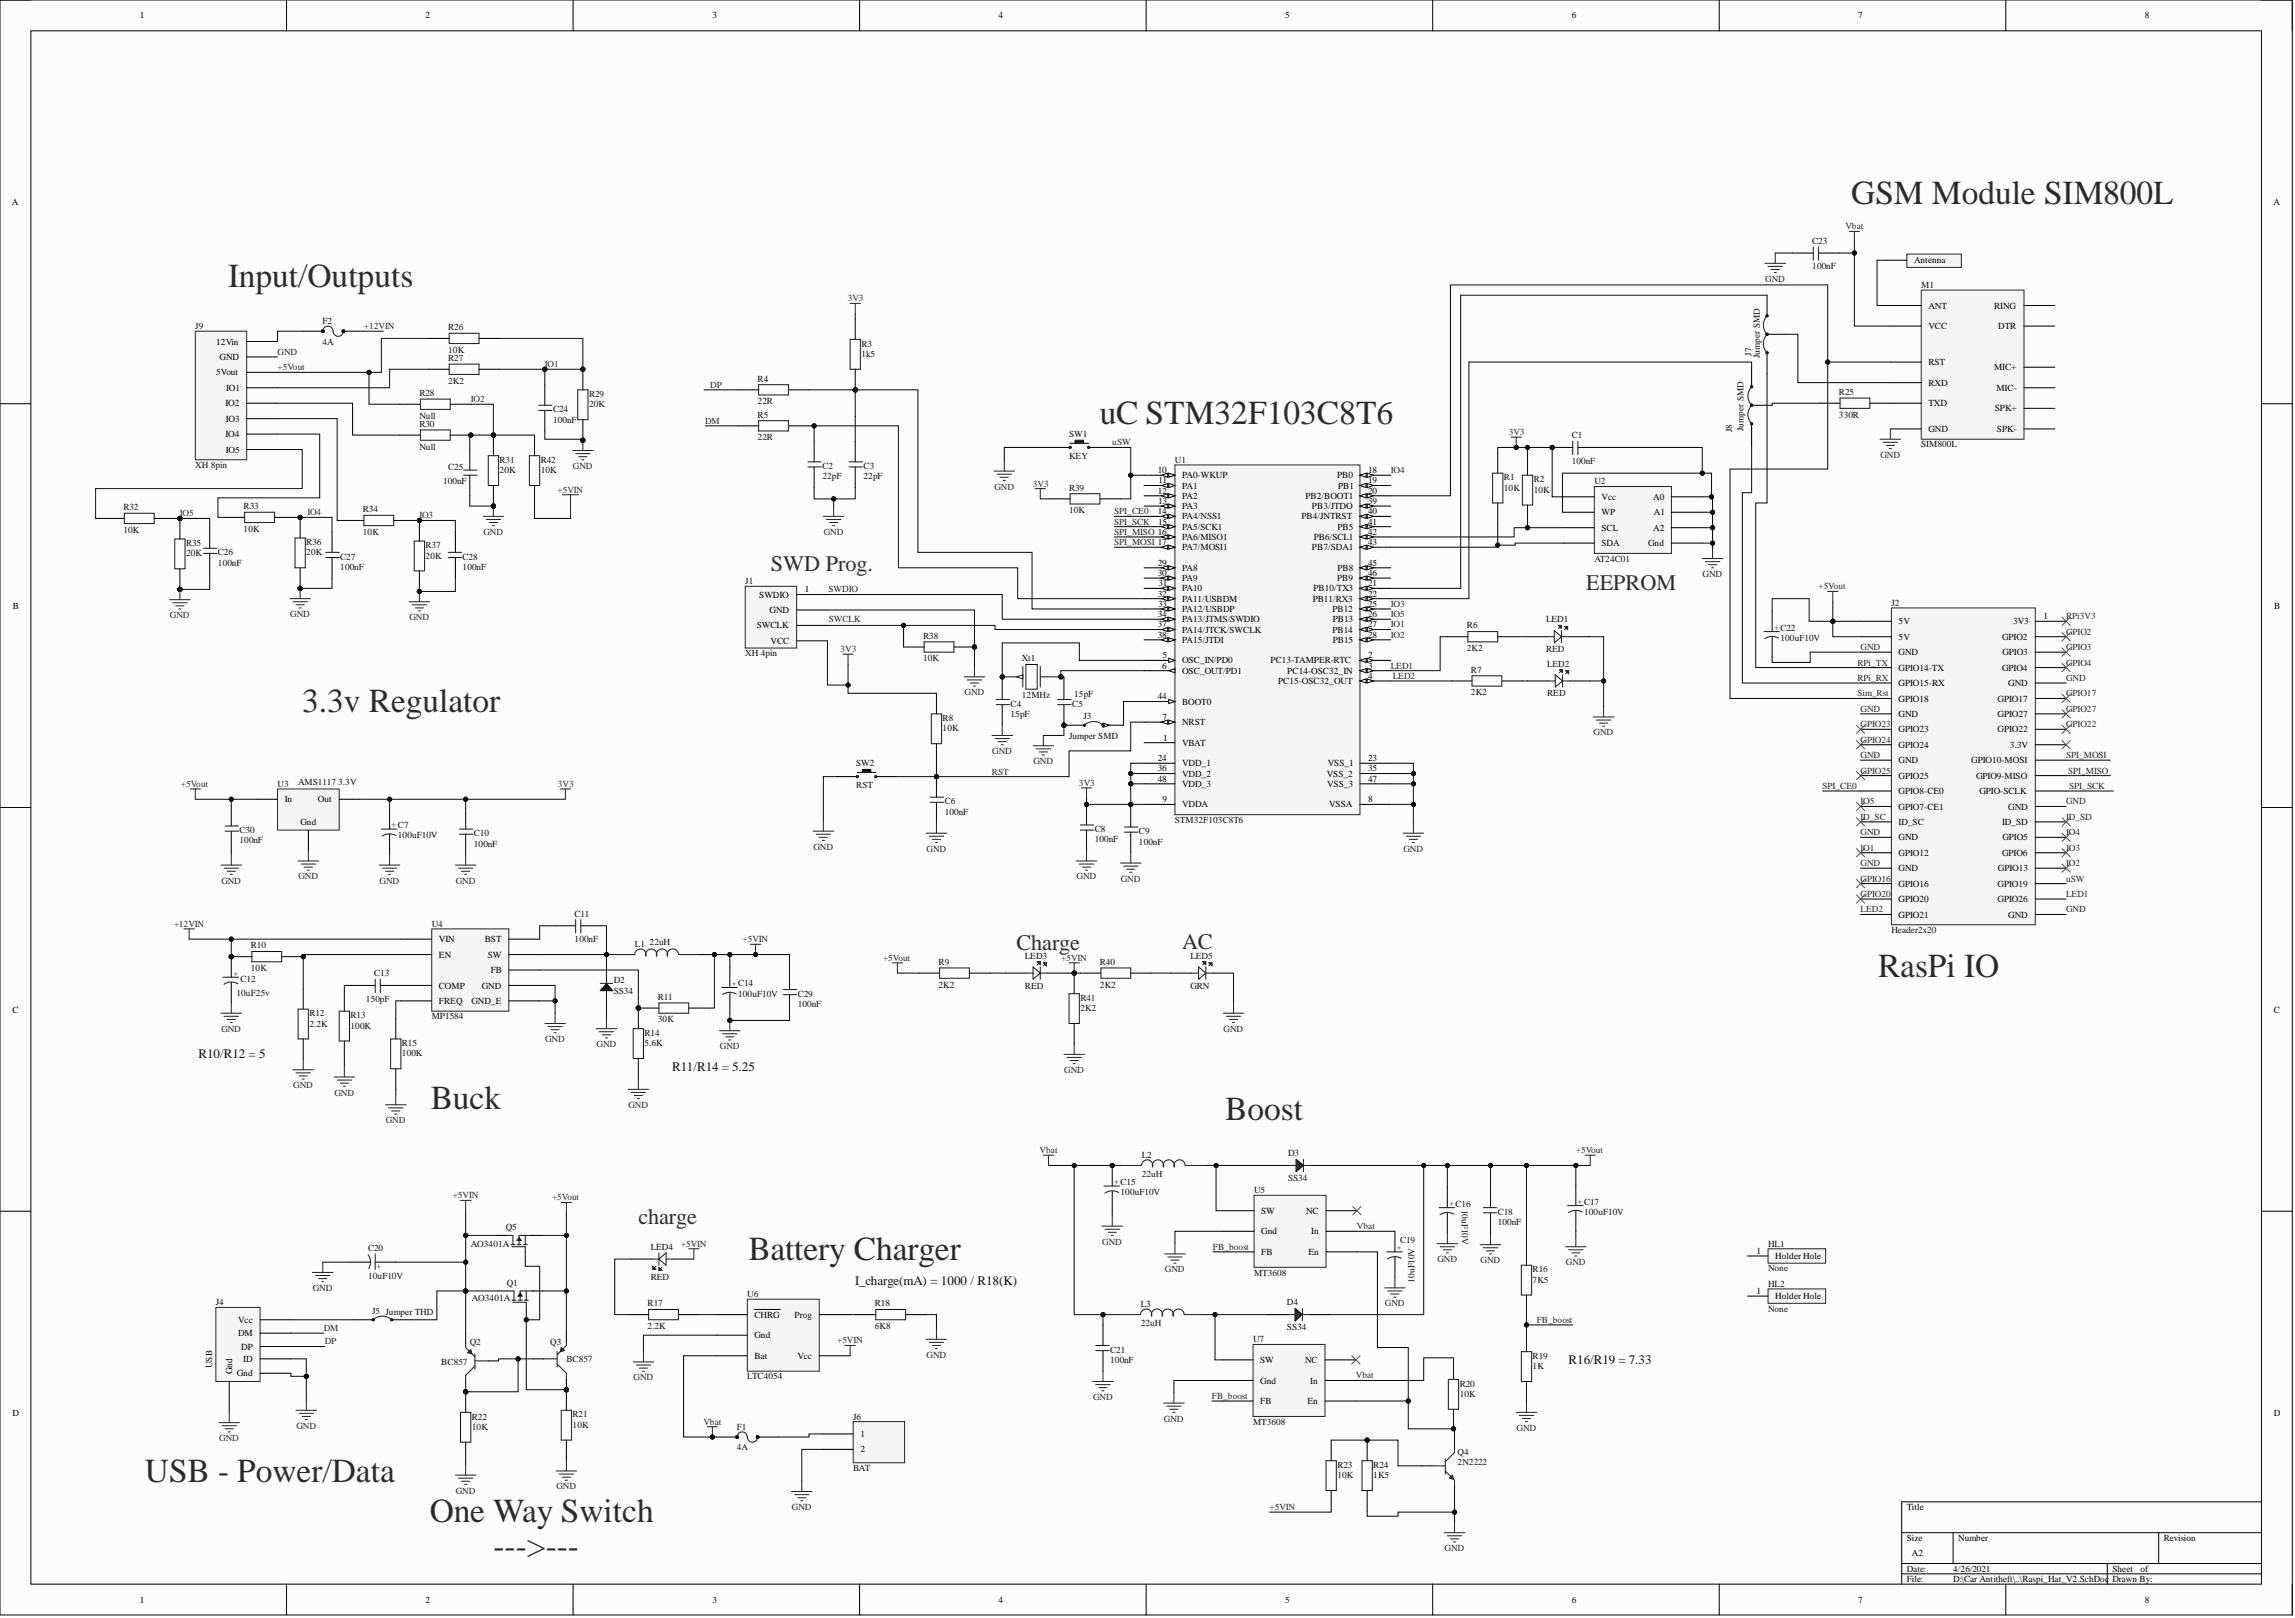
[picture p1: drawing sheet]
<svg xmlns="http://www.w3.org/2000/svg" width="566mm" height="399mm" viewBox="0 0 566 399" stroke-linecap="round" stroke-linejoin="round" font-family="sans-serif">
<defs><g id="words">
<g font-size="8.3" fill="#2e2e2e">
<text x="456.7" y="50.2">GSM Module SIM800L</text>
<text x="56.3" y="70.8">Input/Outputs</text>
<text x="271.4" y="104.5">uC STM32F103C8T6</text>
<text x="74.6" y="175.5">3.3v Regulator</text>
<text x="463.3" y="241">RasPi IO</text>
<text x="106.3" y="273.4">Buck</text>
<text x="302.3" y="276.2">Boost</text>
<text x="184.6" y="310.7">Battery Charger</text>
<text x="35.8" y="365.5">USB - Power/Data</text>
<text x="106" y="375.4">One Way Switch</text>
<text x="121.7" y="384">---&gt;---</text>
</g>
<g font-size="5.5" fill="#2e2e2e">
<text x="190.2" y="140.9">SWD Prog.</text>
<text x="391.3" y="145.4">EEPROM</text>
<text x="291.6" y="234">AC</text>
<text x="250.8" y="234.2">Charge</text>
<text x="157.5" y="301.9">charge</text>
</g>
<g font-size="3.2" fill="#0e0e0e">
<text x="48.9" y="260.8">R10/R12 = 5</text>
<text x="165.9" y="264.1">R11/R14 = 5.25</text>
<text x="211" y="316.9">I_charge(mA) = 1000 / R18(K)</text>
<text x="387" y="336.4">R16/R19 = 7.33</text>
</g>
<g font-size="2.3">
<text x="34.5" y="4.6">1</text>
<text x="105" y="4.6">2</text>
<text x="175.7" y="4.6">3</text>
<text x="246.3" y="4.6">4</text>
<text x="317.1" y="4.6">5</text>
<text x="387.8" y="4.6">6</text>
<text x="458.4" y="4.6">7</text>
<text x="529.2" y="4.6">8</text>
<text x="3" y="50.6">A</text>
<text x="560.9" y="50.6">A</text>
<text x="472.2" y="64.9">Antenna</text>
<text x="475.8" y="76.1">ANT</text>
<text x="492" y="76.1">RING</text>
<text x="475.8" y="81.2">VCC</text>
<text x="493" y="81.2">DTR</text>
<text x="53.3" y="85">12Vin</text>
<text x="54.2" y="88.8">GND</text>
<text x="53.3" y="92.6">5Vout</text>
<text x="475.8" y="90">RST</text>
<text x="475.8" y="95.1">RXD</text>
<text x="492" y="91.3">MIC+</text>
<text x="55.6" y="100.2">IO2</text>
<text x="55.8" y="96.4">IO1</text>
<text x="475.8" y="100.2">TXD</text>
<text x="492.2" y="101.5">SPK+</text>
<text x="492.6" y="96.4">MIC-</text>
<text x="55.6" y="107.8">IO4</text>
<text x="55.7" y="104">IO3</text>
<text x="475.8" y="106.5">GND</text>
<text x="492.7" y="106.5">SPK-</text>
<text x="55.7" y="111.6">IO5</text>
<text x="285.6" y="116.7">10</text>
<text x="285.8" y="119.2">11</text>
<text x="291.6" y="117.9">PA0-WKUP</text>
<text x="329.9" y="117.9">PB0</text>
<text x="337.6" y="116.7">18</text>
<text x="337.6" y="119.2">19</text>
<text x="285.6" y="121.8">12</text>
<text x="285.7" y="124.3">13</text>
<text x="291.6" y="120.5">PA1</text>
<text x="291.6" y="123">PA2</text>
<text x="291.6" y="125.6">PA3</text>
<text x="322.1" y="123">PB2/BOOT1</text>
<text x="323.7" y="125.6">PB3/JTDO</text>
<text x="330.1" y="120.5">PB1</text>
<text x="337.6" y="121.8">20</text>
<text x="337.6" y="124.3">39</text>
<text x="395.1" y="123.3">Vcc</text>
<text x="407.9" y="123.3">A0</text>
<text x="285.6" y="126.8">14</text>
<text x="285.7" y="129.4">15</text>
<text x="291.6" y="128.1">PA4/NSS1</text>
<text x="291.6" y="130.6">PA5/SCK1</text>
<text x="321.1" y="128.1">PB4/JNTRST</text>
<text x="329.9" y="130.6">PB5</text>
<text x="337.6" y="126.8">40</text>
<text x="337.6" y="129.4">41</text>
<text x="337.6" y="131.9">42</text>
<text x="395.1" y="127.1">WP</text>
<text x="395.1" y="130.9">SCL</text>
<text x="407.9" y="130.9">A2</text>
<text x="408.1" y="127.1">A1</text>
<text x="291.6" y="133.2">PA6/MISO1</text>
<text x="291.6" y="135.7">PA7/MOSI1</text>
<text x="323.7" y="135.7">PB7/SDA1</text>
<text x="324.1" y="133.2">PB6/SCL1</text>
<text x="337.6" y="134.4">43</text>
<text x="395.1" y="134.7">SDA</text>
<text x="406.6" y="134.7">Gnd</text>
<text x="285.6" y="139.5">29</text>
<text x="285.6" y="142">30</text>
<text x="291.6" y="140.8">PA8</text>
<text x="291.6" y="143.3">PA9</text>
<text x="329.9" y="143.3">PB9</text>
<text x="329.9" y="140.8">PB8</text>
<text x="337.6" y="139.5">45</text>
<text x="337.6" y="142">46</text>
<text x="187.3" y="147.4">SWDIO</text>
<text x="198.6" y="146.1">1</text>
<text x="285.6" y="147.1">32</text>
<text x="285.7" y="149.7">33</text>
<text x="285.8" y="144.6">31</text>
<text x="291.6" y="145.9">PA10</text>
<text x="291.6" y="148.4">PA11/USBDM</text>
<text x="323.9" y="148.4">PB11/RX3</text>
<text x="324" y="145.9">PB10/TX3</text>
<text x="337.6" y="144.6">21</text>
<text x="337.6" y="147.1">22</text>
<text x="337.6" y="149.7">25</text>
<text x="3.1" y="150.1">B</text>
<text x="186.7" y="155">SWCLK</text>
<text x="189.9" y="151.2">GND</text>
<text x="285.6" y="152.2">34</text>
<text x="285.6" y="154.7">37</text>
<text x="291.6" y="150.9">PA12/USBDP</text>
<text x="291.6" y="153.5">PA13/JTMS/SWDIO</text>
<text x="291.6" y="156">PA14/JTCK/SWCLK</text>
<text x="328.8" y="150.9">PB12</text>
<text x="328.8" y="156">PB14</text>
<text x="328.8" y="153.5">PB13</text>
<text x="337.6" y="152.2">26</text>
<text x="337.6" y="154.7">27</text>
<text x="468.4" y="154">5V</text>
<text x="496.6" y="154">3V3</text>
<text x="504.2" y="152.7">1</text>
<text x="561.1" y="150.1">B</text>
<text x="190.1" y="158.8">VCC</text>
<text x="285.6" y="157.3">38</text>
<text x="291.6" y="158.5">PA15/JTDI</text>
<text x="328.8" y="158.5">PB15</text>
<text x="337.6" y="157.3">28</text>
<text x="468.4" y="157.8">5V</text>
<text x="468.4" y="161.6">GND</text>
<text x="493.9" y="157.8">GPIO2</text>
<text x="494" y="161.6">GPIO3</text>
<text x="286.7" y="164.9">6</text>
<text x="286.8" y="162.3">5</text>
<text x="291.6" y="163.6">OSC_IN/PD0</text>
<text x="291.6" y="166.1">OSC_OUT/PD1</text>
<text x="313.5" y="163.6">PC13-TAMPER-RTC</text>
<text x="317.6" y="166.1">PC14-OSC32_IN</text>
<text x="337.6" y="162.3">2</text>
<text x="337.6" y="164.9">3</text>
<text x="337.6" y="167.4">4</text>
<text x="468.4" y="165.4">GPIO14-TX</text>
<text x="493.9" y="165.4">GPIO4</text>
<text x="285.6" y="172.5">44</text>
<text x="291.6" y="173.8">BOOT0</text>
<text x="315.3" y="168.7">PC15-OSC32_OUT</text>
<text x="468.4" y="169.2">GPIO15-RX</text>
<text x="468.4" y="173">GPIO18</text>
<text x="492.8" y="173">GPIO17</text>
<text x="495.5" y="169.2">GND</text>
<text x="286.8" y="177.6">7</text>
<text x="291.6" y="178.8">NRST</text>
<text x="468.4" y="176.8">GND</text>
<text x="492.8" y="176.8">GPIO27</text>
<text x="287" y="182.6">1</text>
<text x="291.6" y="183.9">VBAT</text>
<text x="468.4" y="180.6">GPIO23</text>
<text x="468.4" y="184.4">GPIO24</text>
<text x="492.8" y="180.6">GPIO22</text>
<text x="495.9" y="184.4">3.3V</text>
<text x="285.6" y="187.7">24</text>
<text x="285.6" y="190.2">36</text>
<text x="291.6" y="189">VDD_1</text>
<text x="291.6" y="191.5">VDD_2</text>
<text x="327.3" y="191.5">VSS_2</text>
<text x="327.6" y="189">VSS_1</text>
<text x="337.6" y="187.7">23</text>
<text x="337.6" y="190.2">35</text>
<text x="468.4" y="188.2">GND</text>
<text x="486.3" y="188.2">GPIO10-MOSI</text>
<text x="70.2" y="197.9">In</text>
<text x="78.4" y="197.9">Out</text>
<text x="285.6" y="192.8">48</text>
<text x="286.8" y="197.9">9</text>
<text x="291.6" y="194">VDD_3</text>
<text x="327.4" y="194">VSS_3</text>
<text x="337.6" y="192.8">47</text>
<text x="337.6" y="197.9">8</text>
<text x="468.4" y="192">GPIO25</text>
<text x="468.4" y="195.8">GPIO8-CE0</text>
<text x="487.5" y="192">GPIO9-MISO</text>
<text x="488.4" y="195.8">GPIO-SCLK</text>
<text x="74.1" y="203.4">Gnd</text>
<text x="291.6" y="199.1">VDDA</text>
<text x="327.9" y="199.1">VSSA</text>
<text x="468.4" y="199.6">GPIO7-CE1</text>
<text x="468.4" y="203.4">ID_SC</text>
<text x="493.9" y="203.4">ID_SD</text>
<text x="495.5" y="199.6">GND</text>
<text x="468.4" y="207.2">GND</text>
<text x="494" y="207.2">GPIO5</text>
<text x="468.4" y="211">GPIO12</text>
<text x="468.4" y="214.8">GND</text>
<text x="492.9" y="214.8">GPIO13</text>
<text x="493.9" y="211">GPIO6</text>
<text x="468.4" y="218.7">GPIO16</text>
<text x="492.8" y="218.7">GPIO19</text>
<text x="468.4" y="222.5">GPIO20</text>
<text x="468.4" y="226.3">GPIO21</text>
<text x="492.8" y="222.5">GPIO26</text>
<text x="495.5" y="226.3">GND</text>
<text x="108.3" y="232.4">VIN</text>
<text x="119.6" y="232.4">BST</text>
<text x="108.3" y="236.2">EN</text>
<text x="120.4" y="236.2">SW</text>
<text x="121.1" y="240">FB</text>
<text x="108.3" y="243.8">COMP</text>
<text x="118.9" y="243.8">GND</text>
<text x="3" y="249.7">C</text>
<text x="108.3" y="247.6">FREQ</text>
<text x="116.3" y="247.6">GND_E</text>
<text x="561" y="249.7">C</text>
<text x="311.2" y="299.3">SW</text>
<text x="322.3" y="299.3">NC</text>
<text x="311.2" y="304.4">Gnd</text>
<text x="323.5" y="304.4">In</text>
<text x="311.2" y="309.5">FB</text>
<text x="322.8" y="309.5">En</text>
<text x="433.3" y="309.2">1</text>
<text x="438" y="310.5">Holder Hole</text>
<text x="433.3" y="319.1">1</text>
<text x="438" y="320.4">Holder Hole</text>
<text x="58.8" y="329.5">DM</text>
<text x="58.8" y="326.2">Vcc</text>
<text x="186.1" y="324.9">CHRG</text>
<text x="196" y="324.9">Prog</text>
<text x="59.5" y="332.8">DP</text>
<text x="60" y="335.8">ID</text>
<text x="186.1" y="330">Gnd</text>
<text x="186.1" y="335.1">Bat</text>
<text x="196.7" y="335.1">Vcc</text>
<text x="57.3" y="338.9" transform="rotate(-90 57.3 338.9)">Gnd</text>
<text x="58.4" y="339.4">Gnd</text>
<text x="310.9" y="336.1">SW</text>
<text x="310.9" y="341.2">Gnd</text>
<text x="322" y="336.1">NC</text>
<text x="323.3" y="341.2">In</text>
<text x="310.9" y="346.2">FB</text>
<text x="322.6" y="346.2">En</text>
<text x="3" y="349.2">D</text>
<text x="561" y="349.2">D</text>
<text x="212.3" y="354.4">1</text>
<text x="212.3" y="358.2">2</text>
<text x="470.4" y="372.4">Title</text>
<text x="470.4" y="380">Size</text>
<text x="471.7" y="383.8">A2</text>
<text x="483.1" y="380">Number</text>
<text x="533.8" y="380">Revision</text>
<text x="470.4" y="387.6">Date:</text>
<text x="481.9" y="387.6">4/26/2021</text>
<text x="521.2" y="387.6">Sheet</text>
<text x="528.1" y="387.6">of</text>
<text x="34.5" y="395.2">1</text>
<text x="105" y="395.2">2</text>
<text x="175.7" y="395.2">3</text>
<text x="246.3" y="395.2">4</text>
<text x="317.1" y="395.2">5</text>
<text x="387.8" y="395.2">6</text>
<text x="458.4" y="395.2">7</text>
<text x="470.4" y="390.1">File:</text>
<text x="481.9" y="390.1">D:\Car Antitheft\..\Raspi_Hat_V2.SchDoc</text>
<text x="521.2" y="390.1">Drawn By:</text>
<text x="529.2" y="395.2">8</text>
</g>
<g font-size="2.3" fill="#262626">
<text x="455.3" y="56.6">Vbat</text>
<text x="435.5" y="69.5">GND</text>
<text x="209.1" y="74.3">3V3</text>
<text x="89.8" y="81.2">+12VIN</text>
<text x="68.5" y="87.5">GND</text>
<text x="68.5" y="91.3">+5Vout</text>
<text x="134.4" y="90.6">IO1</text>
<text x="175.2" y="95.6">DP</text>
<text x="116.2" y="99.2">IO2</text>
<text x="174" y="104.5">DM</text>
<text x="372.2" y="107.3">3V3</text>
<text x="274.4" y="109.8">uSW</text>
<text x="463.9" y="112.9">GND</text>
<text x="141.3" y="115.7">GND</text>
<text x="254.8" y="120">3V3</text>
<text x="343.1" y="116.7">IO4</text>
<text x="137.5" y="121.5">+5VIN</text>
<text x="245.3" y="120.7">GND</text>
<text x="44.4" y="127.3">IO5</text>
<text x="75.8" y="127.1">IO4</text>
<text x="103.5" y="127.8">IO3</text>
<text x="119.3" y="131.9">GND</text>
<text x="203.2" y="131.9">GND</text>
<text x="274.9" y="126.8">SPI_CE0</text>
<text x="274.9" y="129.4">SPI_SCK</text>
<text x="274.9" y="131.9">SPI_MISO 16</text>
<text x="274.9" y="134.4">SPI_MOSI 17</text>
<text x="420.1" y="142.3">GND</text>
<text x="204.4" y="146.1">SWDIO</text>
<text x="343.1" y="149.7">IO3</text>
<text x="448.6" y="145.3">+5Vout</text>
<text x="41.9" y="152.4">GND</text>
<text x="71.6" y="152.2">GND</text>
<text x="101" y="153">GND</text>
<text x="204.5" y="153.5">SWCLK</text>
<text x="343.1" y="152.2">IO5</text>
<text x="343.1" y="154.7">IO1</text>
<text x="509.8" y="152.7">RPi3V3</text>
<text x="207.4" y="160.8">3V3</text>
<text x="343.1" y="157.3">IO2</text>
<text x="459" y="160.3">GND</text>
<text x="509.8" y="160.3">GPIO3</text>
<text x="509.8" y="156.5">GPIO2</text>
<text x="343.1" y="164.9">LED1</text>
<text x="343.6" y="167.4">LED2</text>
<text x="458.3" y="164.1">RPi_TX</text>
<text x="458.3" y="167.9">RPi_RX</text>
<text x="509.8" y="167.9">GND</text>
<text x="509.8" y="164.1">GPIO4</text>
<text x="238" y="171.5">GND</text>
<text x="458.3" y="171.7">Sim_Rst</text>
<text x="509.8" y="171.7">GPIO17</text>
<text x="459" y="175.5">GND</text>
<text x="459" y="179.3">GPIO23</text>
<text x="509.8" y="179.3">GPIO22</text>
<text x="509.8" y="175.5">GPIO27</text>
<text x="244.8" y="185.9">GND</text>
<text x="393.2" y="181.4">GND</text>
<text x="459" y="183.1">GPIO24</text>
<text x="244.7" y="191">RST</text>
<text x="255" y="188.5">GND</text>
<text x="459" y="186.9">GND</text>
<text x="459" y="190.8">GPIO25</text>
<text x="509.8" y="186.9">SPI_MOSI</text>
<text x="510.3" y="190.8">SPI_MISO</text>
<text x="44.6" y="194">+5Vout</text>
<text x="137.6" y="194">3V3</text>
<text x="266.2" y="193.8">3V3</text>
<text x="449.6" y="194.6">SPI_CE0</text>
<text x="510.5" y="194.6">SPI_SCK</text>
<text x="459" y="198.4">IO5</text>
<text x="459" y="202.2">ID_SC</text>
<text x="509.8" y="198.4">GND</text>
<text x="509.8" y="202.2">ID_SD</text>
<text x="200.7" y="209.5">GND</text>
<text x="459" y="206">GND</text>
<text x="459" y="209.8">IO1</text>
<text x="509.8" y="209.8">IO3</text>
<text x="509.8" y="206">IO4</text>
<text x="228.6" y="210">GND</text>
<text x="346.3" y="210">GND</text>
<text x="459" y="213.6">GND</text>
<text x="509.8" y="213.6">IO2</text>
<text x="54.6" y="217.9">GND</text>
<text x="73.6" y="216.9">GND</text>
<text x="93.7" y="217.9">GND</text>
<text x="112.4" y="217.9">GND</text>
<text x="265.6" y="216.9">GND</text>
<text x="276.5" y="217.4">GND</text>
<text x="459" y="217.4">GPIO16</text>
<text x="459" y="221.2">GPIO20</text>
<text x="509.8" y="221.2">LED1</text>
<text x="509.8" y="217.4">uSW</text>
<text x="459" y="225">LED2</text>
<text x="509.8" y="225">GND</text>
<text x="42.9" y="228.5">+12VIN</text>
<text x="183.2" y="232.4">+5VIN</text>
<text x="217.8" y="236.9">+5Vout</text>
<text x="261.8" y="236.9">+5VIN</text>
<text x="54.6" y="254.4">GND</text>
<text x="134.5" y="257">GND</text>
<text x="301.9" y="254.4">GND</text>
<text x="147.2" y="258.2">GND</text>
<text x="177.6" y="258.7">GND</text>
<text x="72.4" y="268.4">GND</text>
<text x="262.6" y="264.6">GND</text>
<text x="82.5" y="270.1">GND</text>
<text x="155" y="273.2">GND</text>
<text x="95.2" y="277">GND</text>
<text x="256.5" y="284.4">Vbat</text>
<text x="388.8" y="284.4">+5Vout</text>
<text x="111.7" y="295.5">+5VIN</text>
<text x="136.2" y="296">+5Vout</text>
<text x="334.8" y="303.1">Vbat</text>
<text x="168" y="307.4">+5VIN</text>
<text x="272" y="306.9">GND</text>
<text x="299.3" y="308.2">FB_boost</text>
<text x="354.6" y="311.2">GND</text>
<text x="365.3" y="311.5">GND</text>
<text x="287.4" y="313.8">GND</text>
<text x="386.3" y="312">GND</text>
<text x="77.2" y="318.3">GND</text>
<text x="341.7" y="322.2">GND</text>
<text x="79.9" y="328.2">DM</text>
<text x="379.1" y="326.2">FB_boost</text>
<text x="80.1" y="331.5">DP</text>
<text x="206.5" y="331.3">+5VIN</text>
<text x="228.6" y="334.8">GND</text>
<text x="156.3" y="340.4">GND</text>
<text x="334.5" y="339.9">Vbat</text>
<text x="269.7" y="345.2">GND</text>
<text x="299" y="345">FB_boost</text>
<text x="73.1" y="352.3">GND</text>
<text x="173.6" y="351.3">Vbat</text>
<text x="287.2" y="350.6">GND</text>
<text x="374.2" y="352.8">GND</text>
<text x="54.1" y="355.4">GND</text>
<text x="112.4" y="368.3">GND</text>
<text x="137.3" y="367.3">GND</text>
<text x="195.4" y="372.4">GND</text>
<text x="313.2" y="372.4">+5VIN</text>
<text x="356.4" y="382.5">GND</text>
</g>
<g font-size="2.3" fill="#0e0e0e">
<text x="447.1" y="60.1">C23</text>
<text x="447.1" y="66.5">100nF</text>
<text x="474" y="71">M1</text>
<text x="48.2" y="81.2">J9</text>
<text x="79.5" y="79.9">F2</text>
<text x="110.6" y="81.4">R26</text>
<text x="79.5" y="85">4A</text>
<text x="110.6" y="89">R27</text>
<text x="110.6" y="87">10K</text>
<text x="212.5" y="85.5">R3</text>
<text x="212.5" y="88">1k5</text>
<text x="432.1" y="87.8" transform="rotate(-90 432.1 87.8)">J7</text>
<text x="434.2" y="88.3" transform="rotate(-90 434.2 88.3)">Jumper SMD</text>
<text x="110.6" y="94.6">2K2</text>
<text x="186.9" y="94.1">R4</text>
<text x="103.5" y="97.7">R28</text>
<text x="136.4" y="101.7">C24</text>
<text x="145.3" y="97.9">R29</text>
<text x="145.3" y="100.4">20K</text>
<text x="186.9" y="99.7">22R</text>
<text x="453.7" y="97.4">R25</text>
<text x="103.5" y="105.3">R30</text>
<text x="103.5" y="103.2">Null</text>
<text x="136.4" y="104.3">100nF</text>
<text x="186.9" y="103">R5</text>
<text x="263.8" y="107.8">SW1</text>
<text x="427.3" y="106.5" transform="rotate(-90 427.3 106.5)">J8</text>
<text x="430.1" y="106.3" transform="rotate(-90 430.1 106.3)">Jumper SMD</text>
<text x="453.7" y="103">330R</text>
<text x="103.5" y="110.8">Null</text>
<text x="186.9" y="108.6">22R</text>
<text x="263.8" y="113.1">KEY</text>
<text x="387.8" y="108.1">C1</text>
<text x="474" y="110.3">SIM800L</text>
<text x="48.2" y="115.4">XH 8pin</text>
<text x="109.3" y="119.5">100nF</text>
<text x="110.6" y="115.9">C25</text>
<text x="123.3" y="114.1">R31</text>
<text x="123.3" y="116.7">20K</text>
<text x="133.4" y="114.1">R42</text>
<text x="133.4" y="116.7">10K</text>
<text x="202.9" y="115.7">C2</text>
<text x="202.9" y="118.2">22pF</text>
<text x="213" y="115.7">C3</text>
<text x="213" y="118.2">22pF</text>
<text x="289.9" y="114.1">U1</text>
<text x="371" y="118.5">R1</text>
<text x="378.4" y="119">R2</text>
<text x="387.8" y="114.4">100nF</text>
<text x="393.3" y="119.5">U2</text>
<text x="30.4" y="125.8">R32</text>
<text x="60.1" y="125.6">R33</text>
<text x="263.8" y="121">R39</text>
<text x="371" y="121">10K</text>
<text x="378.4" y="121.5">10K</text>
<text x="30.4" y="131.4">10K</text>
<text x="60.1" y="131.1">10K</text>
<text x="89.5" y="126.3">R34</text>
<text x="89.5" y="131.9">10K</text>
<text x="263.8" y="126.6">10K</text>
<text x="45.9" y="134.7">R35</text>
<text x="45.9" y="137.2">20K</text>
<text x="53.8" y="137">C26</text>
<text x="75.6" y="134.4">R36</text>
<text x="75.6" y="137">20K</text>
<text x="83.9" y="138">C27</text>
<text x="105" y="135.2">R37</text>
<text x="105" y="137.7">20K</text>
<text x="114.1" y="138">C28</text>
<text x="53.8" y="139.5">100nF</text>
<text x="83.9" y="140.5">100nF</text>
<text x="114.1" y="140.5">100nF</text>
<text x="393.3" y="138.5">AT24C01</text>
<text x="183.9" y="144.1">J1</text>
<text x="466.6" y="149.4">J2</text>
<text x="361.9" y="155">R6</text>
<text x="381.4" y="153.5">LED1</text>
<text x="183.9" y="161.8">XH 4pin</text>
<text x="227.7" y="157.5">R38</text>
<text x="361.9" y="160.6">2K2</text>
<text x="381.4" y="160.8">RED</text>
<text x="439.2" y="158">100uF10V</text>
<text x="227.7" y="163.1">10K</text>
<text x="252.1" y="163.1">Xt1</text>
<text x="362.9" y="165.9">R7</text>
<text x="381.7" y="164.4">LED2</text>
<text x="252.1" y="172.2">12MHz</text>
<text x="265" y="172">15pF</text>
<text x="362.9" y="171.5">2K2</text>
<text x="381.7" y="171.7">RED</text>
<text x="232.6" y="177.8">R8</text>
<text x="249.3" y="174.3">C4</text>
<text x="249.3" y="176.8">15pF</text>
<text x="264.5" y="174.3">C5</text>
<text x="267.3" y="177.4">J3</text>
<text x="232.6" y="180.4">10K</text>
<text x="263.8" y="182.1">Jumper SMD</text>
<text x="211.3" y="189">SW2</text>
<text x="68.5" y="194">U3</text>
<text x="73.5" y="193.5">AMS1117</text>
<text x="83.4" y="193.5">3.3V</text>
<text x="211.3" y="194.3">RST</text>
<text x="233.1" y="198.4">C6</text>
<text x="233.1" y="200.9">100nF</text>
<text x="289.9" y="202.9">STM32F103C8T6</text>
<text x="59.1" y="205.5">C30</text>
<text x="59.1" y="208">100nF</text>
<text x="98.1" y="206.7">100uF10V</text>
<text x="116.9" y="206.2">C10</text>
<text x="116.9" y="208.8">100nF</text>
<text x="270.1" y="205.2">C8</text>
<text x="270.1" y="207.7">100nF</text>
<text x="281" y="205.7">C9</text>
<text x="281" y="208.3">100nF</text>
<text x="141.8" y="226">C11</text>
<text x="61.9" y="233.9">R10</text>
<text x="106.5" y="228.5">U4</text>
<text x="141.8" y="232.4">100nF</text>
<text x="156.6" y="233.5">L1</text>
<text x="160.3" y="233.1">22uH</text>
<text x="466.6" y="230.1">Header2x20</text>
<text x="61.9" y="239.5">10K</text>
<text x="231.5" y="237.9">R9</text>
<text x="252.8" y="236.4">LED3</text>
<text x="271.4" y="237.9">R40</text>
<text x="293.7" y="236.4">LED5</text>
<text x="58.3" y="245.5">10uF25v</text>
<text x="59.3" y="242.2">C12</text>
<text x="92.3" y="240.7">C13</text>
<text x="151.4" y="242.5">D2</text>
<text x="151.4" y="245">SS34</text>
<text x="182.1" y="245.8">100uF10V</text>
<text x="196.8" y="245.8">C29</text>
<text x="231.5" y="243.5">2K2</text>
<text x="252.8" y="243.8">RED</text>
<text x="271.4" y="243.5">2K2</text>
<text x="293.7" y="243.8">GRN</text>
<text x="76.3" y="250.6">R12</text>
<text x="86.5" y="251.1">R13</text>
<text x="90.3" y="247.1">150pF</text>
<text x="106.5" y="251.4">MP1584</text>
<text x="162.3" y="246.6">R11</text>
<text x="196.8" y="248.3">100nF</text>
<text x="266.5" y="246.8">R41</text>
<text x="266.5" y="249.3">2K2</text>
<text x="76.3" y="253.2">2.2K</text>
<text x="86.5" y="253.7">100K</text>
<text x="99.2" y="258">R15</text>
<text x="159" y="255.4">R14</text>
<text x="159" y="258">5.6K</text>
<text x="162.3" y="252.1">30K</text>
<text x="99.2" y="260.5">100K</text>
<text x="281.7" y="285.5">L2</text>
<text x="317.8" y="285.1">D3</text>
<text x="281.7" y="290.2">22uH</text>
<text x="317.8" y="291.2">SS34</text>
<text x="276.4" y="294.8">100uF10V</text>
<text x="309.4" y="294.2">U5</text>
<text x="360.6" y="298.3" transform="rotate(90 360.6 298.3)">10uF10V</text>
<text x="369.5" y="299.6">C18</text>
<text x="390.8" y="299.6">100uF10V</text>
<text x="124.8" y="303.4">Q5</text>
<text x="369.5" y="302.1">100nF</text>
<text x="90.8" y="308.5">C20</text>
<text x="116.2" y="307.4">AO3401A</text>
<text x="160.5" y="308.2">LED4</text>
<text x="345.4" y="306.4">C19</text>
<text x="436.2" y="307.4">HL1</text>
<text x="90.8" y="315.3">10uF10V</text>
<text x="125" y="317.1">Q1</text>
<text x="160.5" y="315.6">RED</text>
<text x="309.4" y="314.5">MT3608</text>
<text x="349" y="316.3" transform="rotate(-90 349 316.3)">10uF10V</text>
<text x="378.1" y="313.8">R16</text>
<text x="378.1" y="316.3">7K5</text>
<text x="436.2" y="313.5">None</text>
<text x="436.2" y="317.3">HL2</text>
<text x="53.3" y="321.9">J4</text>
<text x="116.4" y="320.9">AO3401A</text>
<text x="159.8" y="322.2">R17</text>
<text x="184.4" y="319.9">U6</text>
<text x="215.8" y="322.2">R18</text>
<text x="281.4" y="322.3">L3</text>
<text x="317.5" y="321.9">D4</text>
<text x="436.2" y="323.4">None</text>
<text x="91.8" y="324">J5 Jumper THD</text>
<text x="159.8" y="327.7">2.2K</text>
<text x="215.8" y="327.7">6K8</text>
<text x="281.4" y="327">22uH</text>
<text x="317.5" y="328">SS34</text>
<text x="115.9" y="331.7">Q2</text>
<text x="135.8" y="331.7">Q3</text>
<text x="139.7" y="335.8">BC857</text>
<text x="273.9" y="333.6">C21</text>
<text x="309.1" y="331">U7</text>
<text x="378.1" y="335.1">R19</text>
<text x="52.3" y="337.5" transform="rotate(-90 52.3 337.5)">USB</text>
<text x="108.9" y="336.7">BC857</text>
<text x="184.4" y="340.2">LTC4054</text>
<text x="273.9" y="336.1">100nF</text>
<text x="360.1" y="341.9">R20</text>
<text x="378.1" y="337.6">1K</text>
<text x="360.1" y="344.5">10K</text>
<text x="116.4" y="350.1">R22</text>
<text x="116.4" y="352.6">10K</text>
<text x="141.3" y="349.5">R21</text>
<text x="141.3" y="352.1">10K</text>
<text x="181.8" y="352.6">F1</text>
<text x="210.5" y="350.1">J6</text>
<text x="309.1" y="351.3">MT3608</text>
<text x="181.8" y="357.7">4A</text>
<text x="359.6" y="358.7">Q4</text>
<text x="210.5" y="362.7">BAT</text>
<text x="329.9" y="362">R23</text>
<text x="329.9" y="364.5">10K</text>
<text x="338.8" y="362">R24</text>
<text x="338.8" y="364.5">1K5</text>
<text x="359.6" y="361.2">2N2222</text>
</g>
<g font-size="2" fill="#0e0e0e">
<text x="437.7" y="155.3">+C22</text>
<text x="96.6" y="204">+C7</text>
<text x="57.6" y="240.6">+</text>
<text x="180.6" y="243.1">+C14</text>
<text x="274.9" y="292">+C15</text>
<text x="357.6" y="297.4">+C16</text>
<text x="389.3" y="296.9">+C17</text>
<text x="93" y="311.8" transform="rotate(90 93 311.8)">+</text>
<text x="344.7" y="308.3">+</text>
</g>
</g></defs>
<path d="M0 0h565.5v398.3h-565.5z" fill-rule="evenodd" fill="#fcfcfc"/>
<path d="M0 0h565.5v398.3h-565.5z" fill="none" stroke="#000" stroke-width=".25"/>
<path d="M7.6 7.6h550.3v383h-550.3z" fill-rule="evenodd" fill="#fcfcfc"/>
<g fill="none" stroke="#000" stroke-width=".25">
<path d="M0 0h7.6M70.7 0v7.6M141.4 0v7.6M212.1 0v7.6M282.8 0v7.6M353.5 0v7.6M424.2 0v7.6M494.9 0v7.6M557.9 0h7.6v7.6M7.6 7.6h550.3v383h-550.3zM0 99.6h7.6M557.9 99.6h7.6"/>
<path d="M0 199.1h7.6M557.9 199.1h7.6M0 298.7h7.6M557.9 298.7h7.6M469.2 378h88.7M481.9 378v7.6M532.6 378v7.6M557.9 370.3h-88.7v20.3M70.7 390.6v7.7M141.4 390.6v7.7M212.1 390.6v7.7M282.8 390.6v7.7"/>
<path d="M353.5 390.6v7.7M424.2 390.6v7.7M469.2 385.6h88.7M469.2 388.1h88.7M494.9 390.6v7.7M519.9 385.6v5M565.5 390.6v7.7"/>
</g>
<path d="M68.5 194.6h15.2v10.1h-15.2z" fill-rule="evenodd" fill="#f5f5f5"/>
<path d="M68.5 194.6h15.2v10.1h-15.2z" fill="none" stroke="#262626" stroke-width=".25"/>
<path d="M63.4 197.1h5.1M83.7 197.1h5.1M76.1 204.7v5.1" fill="none" stroke="#000" stroke-width=".25"/>
<path d="M393.3 120h19.1v16.5h-19.1z" fill-rule="evenodd" fill="#f5f5f5"/>
<path d="M393.3 120h19.1v16.5h-19.1z" fill="none" stroke="#262626" stroke-width=".25"/>
<path d="M385.7 122.5h7.6M385.7 126.3h7.6M385.7 130.1h7.6M385.7 133.9h7.6M412.4 122.5h7.6M412.4 126.3h7.6M412.4 130.1h7.6M412.4 133.9h7.6" fill="none" stroke="#000" stroke-width=".25"/>
<circle cx="139.7" cy="342.7" r=".51" fill="#0e0e0e"/>
<circle cx="139.7" cy="342.7" r=".51" fill="none" stroke="#0e0e0e" stroke-width=".25"/>
<path d="M134.2 335.1h3.3M137.5 333.3v3.8M137.5 336.4l2.2 2.2v1.6M138.5 332.3l-.3 1 1-.2M139.7 330.5v1.3l-2.2 2.3" fill="none" stroke="#1c1c1c" stroke-width=".25"/>
<path d="M131.6 335.1h2.6M139.7 328.2v2.6M139.7 340.2v2.5" fill="none" stroke="#000" stroke-width=".25"/>
<circle cx="139.7" cy="342.7" r=".51" fill="#0e0e0e"/>
<circle cx="139.7" cy="342.7" r=".51" fill="none" stroke="#0e0e0e" stroke-width=".25"/>
<path d="M138.5 332.3l.7 .8M138.7 332.6l-.2 .2 .2 .3 .3-.3" fill="none" stroke="#1c1c1c" stroke-width=".25"/>
<circle cx="114.9" cy="343.2" r=".51" fill="#0e0e0e"/>
<circle cx="114.9" cy="343.2" r=".51" fill="none" stroke="#0e0e0e" stroke-width=".25"/>
<path d="M114.9 331v1.3l2.3 2.3M116.2 332.8l.2 1-1-.2M117.2 333.8v3.8M117.2 336.9l-2.3 2.2v1.6M117.2 335.6h3.3" fill="none" stroke="#1c1c1c" stroke-width=".25"/>
<path d="M114.9 328.7v2.6M120.5 335.6h2.5M114.9 340.7v2.5" fill="none" stroke="#000" stroke-width=".25"/>
<circle cx="114.9" cy="343.2" r=".51" fill="#0e0e0e"/>
<circle cx="114.9" cy="343.2" r=".51" fill="none" stroke="#0e0e0e" stroke-width=".25"/>
<path d="M94.1 204.4h3.8M97.7 206a3.1 3.1 0 0 0-3.4 .2M113.4 204.4h3.3M113.4 205.7h3.3M115.9 333.1l.3 .2-.3 .3-.3-.3M116.2 332.8l-.8 .8" fill="none" stroke="#1c1c1c" stroke-width=".25"/>
<path d="M96.1 199.4v5M114.9 199.4v5M96.1 205.7v5.1M114.9 205.7v5.1" fill="none" stroke="#000" stroke-width=".25"/>
<path d="M210.5 350.6h12.7v10.1h-12.7z" fill-rule="evenodd" fill="#f5f5f5"/>
<path d="M210.5 350.6h12.7v10.1h-12.7z" fill="none" stroke="#262626" stroke-width=".25"/>
<path d="M202.9 353.6h7.6M202.9 357.4h7.6" fill="none" stroke="#000" stroke-width=".25"/>
<path d="M183.9 144.6h12.6v15.2h-12.6z" fill-rule="evenodd" fill="#f5f5f5"/>
<path d="M183.9 144.6h12.6v15.2h-12.6z" fill="none" stroke="#262626" stroke-width=".25"/>
<path d="M196.5 146.6h7.7M196.5 150.4h7.7M196.5 154.2h7.7M196.5 158h7.7M313 287.4h5M323.3 287.4h5.1M176.8 354.4h5M186.9 354.4h5.1" fill="none" stroke="#000" stroke-width=".25"/>
<g fill="none" stroke="#1c1c1c" stroke-width=".25">
<path d="M318 287.4h1.8M319.8 285.9l1.8 1.5-1.8 1.5zM320.1 286.1v2.6h-.3M320.1 286.4h.2M320.3 286.4v2l1-1M320.3 286.4l1 1M320.6 286.6v1.6h-.3M320.6 286.9h.2v1M321.1 287.4h.2M321.1 287.1v.6h-.3M321.6 285.9v3M321.6 287.4h1.7"/>
<path d="M181.8 354.4a1.32 1.32 0 0 1 1.6-1.3 1.32 1.32 0 0 1 1 1.7 1.27 1.27 0 0 0 1.4 .8 1.27 1.27 0 0 0 1.1-1.2"/>
</g>
<path d="M181.8 354.3l.1 .1zM186.9 354.3l.1 .1z" fill="none" stroke="#1c1c1c" stroke-width=".76"/>
<path d="M466.6 149.9h35.5v78.1h-35.5z" fill-rule="evenodd" fill="#f5f5f5"/>
<path d="M466.6 149.9h35.5v78.1h-35.5z" fill="none" stroke="#262626" stroke-width=".25"/>
<g fill="none" stroke="#000" stroke-width=".25">
<path d="M459 153.2h7.6M459 157h7.6M502.1 153.2h7.7M502.1 157h7.7M459 160.8h7.6M459 164.6h7.6M459 168.4h7.6M459 172.2h7.6M459 176h7.6M459 179.8h7.6M502.1 160.8h7.7M502.1 164.6h7.7"/>
<path d="M502.1 168.4h7.7M502.1 172.2h7.7M502.1 176h7.7M502.1 179.8h7.7M459 183.6h7.6M459 187.5h7.6M459 191.3h7.6M459 195.1h7.6M459 198.9h7.6M502.1 183.6h7.7M502.1 187.5h7.7M502.1 191.3h7.7"/>
<path d="M502.1 195.1h7.7M502.1 198.9h7.7M459 202.7h7.6M459 206.5h7.6M459 210.3h7.6M459 214.1h7.6M459 217.9h7.6M502.1 202.7h7.7M502.1 206.5h7.7M502.1 210.3h7.7M502.1 214.1h7.7M502.1 217.9h7.7"/>
<path d="M459 221.7h7.6M459 225.5h7.6M502.1 221.7h7.7M502.1 225.5h7.7"/>
</g>
<path d="M436.2 307.9h14.2v3.6h-14.2z" fill-rule="evenodd" fill="#f5f5f5"/>
<path d="M436.2 307.9h14.2v3.6h-14.2z" fill="none" stroke="#262626" stroke-width=".25"/>
<path d="M431.1 309.7h5.1" fill="none" stroke="#000" stroke-width=".25"/>
<path d="M436.2 317.8h14.2v3.6h-14.2z" fill-rule="evenodd" fill="#f5f5f5"/>
<path d="M436.2 317.8h14.2v3.6h-14.2z" fill="none" stroke="#262626" stroke-width=".25"/>
<path d="M431.1 319.6h5.1" fill="none" stroke="#000" stroke-width=".25"/>
<path d="M276.4 287.4h5.1M281.6 287.4a1.4 1.4 0 0 1 1.6-1.4 1.4 1.4 0 0 1 1.2 1.8M284.3 287.8a1.4 1.4 0 0 1 1.4-1.8 1.4 1.4 0 0 1 1.3 1.8M287 287.8a1.4 1.4 0 0 1 1.4-1.8 1.4 1.4 0 0 1 1.3 1.8M297.5 287.4h-5.1a1.39 1.39 0 0 0-1.6-1.4 1.39 1.39 0 0 0-1.1 1.8" fill="none" stroke="#1c1c1c" stroke-width=".25"/>
<path d="M184.4 320.4h17.7v17.7h-17.7z" fill-rule="evenodd" fill="#f5f5f5"/>
<path d="M184.4 320.4h17.7v17.7h-17.7z" fill="none" stroke="#262626" stroke-width=".25"/>
<path d="M176.8 324.2h7.6M176.8 334.3h7.6M176.8 329.3h7.6M186.1 322.9h6.4M202.1 324.2h7.6M202.1 334.3h7.6" fill="none" stroke="#000" stroke-width=".25"/>
<path d="M53.3 322.4h10.9v18.3h-10.9z" fill-rule="evenodd" fill="#f5f5f5"/>
<path d="M53.3 322.4h10.9v18.3h-10.9z" fill="none" stroke="#262626" stroke-width=".25"/>
<path d="M122.7 318.3h2.6M131.4 318.3h2.5M64.2 335.1h7.6M64.2 332h7.6M64.2 328.7h7.6M64.2 325.4h7.6M64.2 338.6h7.6M129.8 322.4v2.5M56.6 340.7v7.6" fill="none" stroke="#000" stroke-width=".25"/>
<path d="M126.8 318.3v2.3M128.3 318.3v2.3M129.8 318.3v2.3" fill="none" stroke="#1c1c1c" stroke-width=".25"/>
<path d="M128.3 318.9l.5 .7h-1z" fill="#1c1c1c"/>
<path d="M125.3 318.3h1.5M128.3 318.9l.5 .7h-1zM128.3 318.3h3.3M126.3 320.6h1M126.5 321.1h3.3v1.3M127.8 320.6h1M129.3 320.6h1.1" fill="none" stroke="#1c1c1c" stroke-width=".25"/>
<path d="M106.5 229.1h19v20.2h-19z" fill-rule="evenodd" fill="#f5f5f5"/>
<path d="M106.5 229.1h19v20.2h-19z" fill="none" stroke="#262626" stroke-width=".25"/>
<path d="M98.9 231.6h7.6M98.9 235.4h7.6M125.5 231.6h7.6M125.5 235.4h7.6M125.5 239.2h7.6M98.9 246.8h7.6M98.9 243h7.6M125.5 246.8h7.6M125.5 243h7.6" fill="none" stroke="#000" stroke-width=".25"/>
<path d="M309.4 294.8h17.8v17.7h-17.8z" fill-rule="evenodd" fill="#f5f5f5"/>
<path d="M309.4 294.8h17.8v17.7h-17.8z" fill="none" stroke="#262626" stroke-width=".25"/>
<path d="M301.8 298.6h7.6M327.2 298.6h7.6M301.8 303.6h7.6M301.8 308.7h7.6M327.2 303.6h7.6M327.2 308.7h7.6" fill="none" stroke="#000" stroke-width=".25"/>
<circle cx="114.9" cy="343.2" r=".51" fill="#0e0e0e"/>
<circle cx="114.9" cy="343.2" r=".51" fill="none" stroke="#0e0e0e" stroke-width=".25"/>
<path d="M114.9 343.2v5.1M114.9 355.6v5.1" fill="none" stroke="#000" stroke-width=".25"/>
<circle cx="114.9" cy="343.2" r=".51" fill="#0e0e0e"/>
<circle cx="114.9" cy="343.2" r=".51" fill="none" stroke="#0e0e0e" stroke-width=".25"/>
<path d="M113.6 348.3h2.6v7.3h-2.6z" fill="none" stroke="#1c1c1c" stroke-width=".25"/>
<path d="M289.9 114.7h45.6v86.2h-45.6z" fill-rule="evenodd" fill="#f5f5f5"/>
<path d="M289.9 114.7h45.6v86.2h-45.6z" fill="none" stroke="#262626" stroke-width=".25"/>
<path d="M282.3 173h7.6" fill="none" stroke="#000" stroke-width=".25"/>
<path d="M288.4 172.5l1.5 .5-1.5 .5z" fill="#fbfbfb"/>
<path d="M282.3 178.1h7.6M288.4 172.5l1.5 .5-1.5 .5z" fill="none" stroke="#000" stroke-width=".25"/>
<path d="M288.4 177.6l1.5 .5-1.5 .5z" fill="#fbfbfb"/>
<path d="M288.4 177.6l1.5 .5-1.5 .5z" fill="none" stroke="#000" stroke-width=".25"/>
<path d="M286.6 178.1l1.5-.5v1z" fill="#fbfbfb"/>
<path d="M282.3 162.8h7.6M286.6 178.1l1.5-.5v1z" fill="none" stroke="#000" stroke-width=".25"/>
<path d="M288.4 162.3l1.5 .5-1.5 .6z" fill="#fbfbfb"/>
<path d="M282.3 165.4h7.6M288.4 162.3l1.5 .5-1.5 .6z" fill="none" stroke="#000" stroke-width=".25"/>
<path d="M288.4 165.4l1.5-.5v1z" fill="#fbfbfb"/>
<path d="M282.3 117.2h7.6M288.4 165.4l1.5-.5v1z" fill="none" stroke="#000" stroke-width=".25"/>
<path d="M288.4 116.7l1.5 .5-1.5 .5z" fill="#fbfbfb"/>
<path d="M288.4 116.7l1.5 .5-1.5 .5z" fill="none" stroke="#000" stroke-width=".25"/>
<path d="M286.6 117.2l1.5-.5v1z" fill="#fbfbfb"/>
<path d="M282.3 119.7h7.6M286.6 117.2l1.5-.5v1z" fill="none" stroke="#000" stroke-width=".25"/>
<path d="M288.4 119.2l1.5 .5-1.5 .5z" fill="#fbfbfb"/>
<path d="M288.4 119.2l1.5 .5-1.5 .5z" fill="none" stroke="#000" stroke-width=".25"/>
<path d="M286.6 119.7l1.5-.5v1z" fill="#fbfbfb"/>
<path d="M286.6 119.7l1.5-.5v1zM282.3 122.3h7.6" fill="none" stroke="#000" stroke-width=".25"/>
<path d="M288.4 121.8l1.5 .5-1.5 .5z" fill="#fbfbfb"/>
<path d="M288.4 121.8l1.5 .5-1.5 .5z" fill="none" stroke="#000" stroke-width=".25"/>
<path d="M286.6 122.3l1.5-.5v1z" fill="#fbfbfb"/>
<path d="M282.3 124.8h7.6M286.6 122.3l1.5-.5v1z" fill="none" stroke="#000" stroke-width=".25"/>
<path d="M288.4 124.3l1.5 .5-1.5 .5z" fill="#fbfbfb"/>
<path d="M288.4 124.3l1.5 .5-1.5 .5z" fill="none" stroke="#000" stroke-width=".25"/>
<path d="M286.6 124.8l1.5-.5v1z" fill="#fbfbfb"/>
<path d="M282.3 127.3h7.6M286.6 124.8l1.5-.5v1z" fill="none" stroke="#000" stroke-width=".25"/>
<path d="M288.4 126.8l1.5 .5-1.5 .5z" fill="#fbfbfb"/>
<path d="M288.4 126.8l1.5 .5-1.5 .5z" fill="none" stroke="#000" stroke-width=".25"/>
<path d="M286.6 127.3l1.5-.5v1z" fill="#fbfbfb"/>
<path d="M282.3 129.9h7.6M286.6 127.3l1.5-.5v1z" fill="none" stroke="#000" stroke-width=".25"/>
<path d="M288.4 129.4l1.5 .5-1.5 .5z" fill="#fbfbfb"/>
<path d="M288.4 129.4l1.5 .5-1.5 .5z" fill="none" stroke="#000" stroke-width=".25"/>
<path d="M286.6 129.9l1.5-.5v1z" fill="#fbfbfb"/>
<path d="M282.3 132.4h7.6M286.6 129.9l1.5-.5v1z" fill="none" stroke="#000" stroke-width=".25"/>
<path d="M288.4 131.9l1.5 .5-1.5 .5z" fill="#fbfbfb"/>
<path d="M288.4 131.9l1.5 .5-1.5 .5z" fill="none" stroke="#000" stroke-width=".25"/>
<path d="M286.6 132.4l1.5-.5v1z" fill="#fbfbfb"/>
<path d="M282.3 134.9h7.6M286.6 132.4l1.5-.5v1z" fill="none" stroke="#000" stroke-width=".25"/>
<path d="M288.4 134.4l1.5 .5-1.5 .6z" fill="#fbfbfb"/>
<path d="M288.4 134.4l1.5 .5-1.5 .6z" fill="none" stroke="#000" stroke-width=".25"/>
<path d="M286.6 134.9l1.5-.5v1.1z" fill="#fbfbfb"/>
<path d="M286.6 134.9l1.5-.5v1.1zM282.3 140h7.6" fill="none" stroke="#000" stroke-width=".25"/>
<path d="M288.4 139.5l1.5 .5-1.5 .5z" fill="#fbfbfb"/>
<path d="M288.4 139.5l1.5 .5-1.5 .5z" fill="none" stroke="#000" stroke-width=".25"/>
<path d="M286.6 140l1.5-.5v1z" fill="#fbfbfb"/>
<path d="M282.3 142.6h7.6M286.6 140l1.5-.5v1z" fill="none" stroke="#000" stroke-width=".25"/>
<path d="M288.4 142l1.5 .6-1.5 .5z" fill="#fbfbfb"/>
<path d="M288.4 142l1.5 .6-1.5 .5z" fill="none" stroke="#000" stroke-width=".25"/>
<path d="M286.6 142.6l1.5-.6v1.1z" fill="#fbfbfb"/>
<path d="M282.3 145.1h7.6M286.6 142.6l1.5-.6v1.1z" fill="none" stroke="#000" stroke-width=".25"/>
<path d="M288.4 144.6l1.5 .5-1.5 .5z" fill="#fbfbfb"/>
<path d="M288.4 144.6l1.5 .5-1.5 .5z" fill="none" stroke="#000" stroke-width=".25"/>
<path d="M286.6 145.1l1.5-.5v1z" fill="#fbfbfb"/>
<path d="M282.3 147.6h7.6M286.6 145.1l1.5-.5v1z" fill="none" stroke="#000" stroke-width=".25"/>
<path d="M288.4 147.1l1.5 .5-1.5 .5z" fill="#fbfbfb"/>
<path d="M288.4 147.1l1.5 .5-1.5 .5z" fill="none" stroke="#000" stroke-width=".25"/>
<path d="M286.6 147.6l1.5-.5v1z" fill="#fbfbfb"/>
<path d="M282.3 150.2h7.6M286.6 147.6l1.5-.5v1z" fill="none" stroke="#000" stroke-width=".25"/>
<path d="M288.4 149.7l1.5 .5-1.5 .5z" fill="#fbfbfb"/>
<path d="M288.4 149.7l1.5 .5-1.5 .5z" fill="none" stroke="#000" stroke-width=".25"/>
<path d="M286.6 150.2l1.5-.5v1z" fill="#fbfbfb"/>
<path d="M282.3 152.7h7.6M286.6 150.2l1.5-.5v1z" fill="none" stroke="#000" stroke-width=".25"/>
<path d="M288.4 152.2l1.5 .5-1.5 .5z" fill="#fbfbfb"/>
<path d="M288.4 152.2l1.5 .5-1.5 .5z" fill="none" stroke="#000" stroke-width=".25"/>
<path d="M286.6 152.7l1.5-.5v1z" fill="#fbfbfb"/>
<path d="M282.3 155.2h7.6M286.6 152.7l1.5-.5v1z" fill="none" stroke="#000" stroke-width=".25"/>
<path d="M288.4 154.7l1.5 .5-1.5 .5z" fill="#fbfbfb"/>
<path d="M288.4 154.7l1.5 .5-1.5 .5z" fill="none" stroke="#000" stroke-width=".25"/>
<path d="M286.6 155.2l1.5-.5v1z" fill="#fbfbfb"/>
<path d="M282.3 157.8h7.6M286.6 155.2l1.5-.5v1z" fill="none" stroke="#000" stroke-width=".25"/>
<path d="M288.4 157.3l1.5 .5-1.5 .5z" fill="#fbfbfb"/>
<path d="M288.4 157.3l1.5 .5-1.5 .5z" fill="none" stroke="#000" stroke-width=".25"/>
<path d="M286.6 157.8l1.5-.5v1z" fill="#fbfbfb"/>
<path d="M335.5 117.2h7.6M286.6 157.8l1.5-.5v1z" fill="none" stroke="#000" stroke-width=".25"/>
<path d="M335.5 117.2l1.5-.5v1z" fill="#fbfbfb"/>
<path d="M335.5 117.2l1.5-.5v1z" fill="none" stroke="#000" stroke-width=".25"/>
<path d="M337.3 116.7l1.5 .5-1.5 .5z" fill="#fbfbfb"/>
<path d="M335.5 119.7h7.6M337.3 116.7l1.5 .5-1.5 .5z" fill="none" stroke="#000" stroke-width=".25"/>
<path d="M335.5 119.7l1.5-.5v1z" fill="#fbfbfb"/>
<path d="M335.5 119.7l1.5-.5v1z" fill="none" stroke="#000" stroke-width=".25"/>
<path d="M337.3 119.2l1.5 .5-1.5 .5z" fill="#fbfbfb"/>
<path d="M337.3 119.2l1.5 .5-1.5 .5zM335.5 122.3h7.6" fill="none" stroke="#000" stroke-width=".25"/>
<path d="M335.5 122.3l1.5-.5v1z" fill="#fbfbfb"/>
<path d="M335.5 122.3l1.5-.5v1z" fill="none" stroke="#000" stroke-width=".25"/>
<path d="M337.3 121.8l1.5 .5-1.5 .5z" fill="#fbfbfb"/>
<path d="M335.5 124.8h7.6M337.3 121.8l1.5 .5-1.5 .5z" fill="none" stroke="#000" stroke-width=".25"/>
<path d="M335.5 124.8l1.5-.5v1z" fill="#fbfbfb"/>
<path d="M335.5 124.8l1.5-.5v1z" fill="none" stroke="#000" stroke-width=".25"/>
<path d="M337.3 124.3l1.5 .5-1.5 .5z" fill="#fbfbfb"/>
<path d="M335.5 127.3h7.6M337.3 124.3l1.5 .5-1.5 .5z" fill="none" stroke="#000" stroke-width=".25"/>
<path d="M335.5 127.3l1.5-.5v1z" fill="#fbfbfb"/>
<path d="M335.5 127.3l1.5-.5v1z" fill="none" stroke="#000" stroke-width=".25"/>
<path d="M337.3 126.8l1.5 .5-1.5 .5z" fill="#fbfbfb"/>
<path d="M335.5 129.9h7.6M337.3 126.8l1.5 .5-1.5 .5z" fill="none" stroke="#000" stroke-width=".25"/>
<path d="M335.5 129.9l1.5-.5v1z" fill="#fbfbfb"/>
<path d="M335.5 129.9l1.5-.5v1z" fill="none" stroke="#000" stroke-width=".25"/>
<path d="M337.3 129.4l1.5 .5-1.5 .5z" fill="#fbfbfb"/>
<path d="M335.5 132.4h7.6M337.3 129.4l1.5 .5-1.5 .5z" fill="none" stroke="#000" stroke-width=".25"/>
<path d="M335.5 132.4l1.5-.5v1z" fill="#fbfbfb"/>
<path d="M335.5 132.4l1.5-.5v1z" fill="none" stroke="#000" stroke-width=".25"/>
<path d="M337.3 131.9l1.5 .5-1.5 .5z" fill="#fbfbfb"/>
<path d="M335.5 134.9h7.6M337.3 131.9l1.5 .5-1.5 .5z" fill="none" stroke="#000" stroke-width=".25"/>
<path d="M335.5 134.9l1.5-.5v1.1z" fill="#fbfbfb"/>
<path d="M335.5 134.9l1.5-.5v1.1z" fill="none" stroke="#000" stroke-width=".25"/>
<path d="M337.3 134.4l1.5 .5-1.5 .6z" fill="#fbfbfb"/>
<path d="M337.3 134.4l1.5 .5-1.5 .6zM335.5 140h7.6" fill="none" stroke="#000" stroke-width=".25"/>
<path d="M335.5 140l1.5-.5v1z" fill="#fbfbfb"/>
<path d="M335.5 140l1.5-.5v1z" fill="none" stroke="#000" stroke-width=".25"/>
<path d="M337.3 139.5l1.5 .5-1.5 .5z" fill="#fbfbfb"/>
<path d="M337.3 139.5l1.5 .5-1.5 .5zM335.5 142.6h7.6" fill="none" stroke="#000" stroke-width=".25"/>
<path d="M335.5 142.6l1.5-.6v1.1z" fill="#fbfbfb"/>
<path d="M335.5 142.6l1.5-.6v1.1z" fill="none" stroke="#000" stroke-width=".25"/>
<path d="M337.3 142l1.5 .6-1.5 .5z" fill="#fbfbfb"/>
<path d="M335.5 145.1h7.6M337.3 142l1.5 .6-1.5 .5z" fill="none" stroke="#000" stroke-width=".25"/>
<path d="M335.5 145.1l1.5-.5v1z" fill="#fbfbfb"/>
<path d="M335.5 145.1l1.5-.5v1z" fill="none" stroke="#000" stroke-width=".25"/>
<path d="M337.3 144.6l1.5 .5-1.5 .5z" fill="#fbfbfb"/>
<path d="M335.5 147.6h7.6M337.3 144.6l1.5 .5-1.5 .5z" fill="none" stroke="#000" stroke-width=".25"/>
<path d="M335.5 147.6l1.5-.5v1z" fill="#fbfbfb"/>
<path d="M335.5 147.6l1.5-.5v1z" fill="none" stroke="#000" stroke-width=".25"/>
<path d="M337.3 147.1l1.5 .5-1.5 .5z" fill="#fbfbfb"/>
<path d="M335.5 150.2h7.6M337.3 147.1l1.5 .5-1.5 .5z" fill="none" stroke="#000" stroke-width=".25"/>
<path d="M335.5 150.2l1.5-.5v1z" fill="#fbfbfb"/>
<path d="M335.5 150.2l1.5-.5v1z" fill="none" stroke="#000" stroke-width=".25"/>
<path d="M337.3 149.7l1.5 .5-1.5 .5z" fill="#fbfbfb"/>
<path d="M335.5 152.7h7.6M337.3 149.7l1.5 .5-1.5 .5z" fill="none" stroke="#000" stroke-width=".25"/>
<path d="M335.5 152.7l1.5-.5v1z" fill="#fbfbfb"/>
<path d="M335.5 152.7l1.5-.5v1z" fill="none" stroke="#000" stroke-width=".25"/>
<path d="M337.3 152.2l1.5 .5-1.5 .5z" fill="#fbfbfb"/>
<path d="M335.5 155.2h7.6M337.3 152.2l1.5 .5-1.5 .5z" fill="none" stroke="#000" stroke-width=".25"/>
<path d="M335.5 155.2l1.5-.5v1z" fill="#fbfbfb"/>
<path d="M335.5 155.2l1.5-.5v1z" fill="none" stroke="#000" stroke-width=".25"/>
<path d="M337.3 154.7l1.5 .5-1.5 .5z" fill="#fbfbfb"/>
<path d="M335.5 157.8h7.6M337.3 154.7l1.5 .5-1.5 .5z" fill="none" stroke="#000" stroke-width=".25"/>
<path d="M335.5 157.8l1.5-.5v1z" fill="#fbfbfb"/>
<path d="M335.5 157.8l1.5-.5v1z" fill="none" stroke="#000" stroke-width=".25"/>
<path d="M337.3 157.3l1.5 .5-1.5 .5z" fill="#fbfbfb"/>
<path d="M337.3 157.3l1.5 .5-1.5 .5zM335.5 162.8h7.6" fill="none" stroke="#000" stroke-width=".25"/>
<path d="M335.5 162.8l1.5-.5v1.1z" fill="#fbfbfb"/>
<path d="M335.5 162.8l1.5-.5v1.1z" fill="none" stroke="#000" stroke-width=".25"/>
<path d="M337.3 162.3l1.5 .5-1.5 .6z" fill="#fbfbfb"/>
<path d="M335.5 165.4h7.6M337.3 162.3l1.5 .5-1.5 .6z" fill="none" stroke="#000" stroke-width=".25"/>
<path d="M335.5 165.4l1.5-.5v1z" fill="#fbfbfb"/>
<path d="M335.5 165.4l1.5-.5v1z" fill="none" stroke="#000" stroke-width=".25"/>
<path d="M337.3 164.9l1.5 .5-1.5 .5z" fill="#fbfbfb"/>
<path d="M335.5 167.9h7.6M337.3 164.9l1.5 .5-1.5 .5z" fill="none" stroke="#000" stroke-width=".25"/>
<path d="M335.5 167.9l1.5-.5v1z" fill="#fbfbfb"/>
<path d="M335.5 167.9l1.5-.5v1z" fill="none" stroke="#000" stroke-width=".25"/>
<path d="M337.3 167.4l1.5 .5-1.5 .5z" fill="#fbfbfb"/>
<g fill="none" stroke="#000" stroke-width=".25">
<path d="M258.9 110.3h5.1M264 109.3h4.6M265.3 109.3v-.7h2v.7M265.3 109.1h2M265.3 108.8h2M268.6 110.3h5M337.3 167.4l1.5 .5-1.5 .5zM282.3 183.1h7.6M282.3 188.2h7.6M282.3 190.8h7.6M282.3 193.3h7.6M282.3 198.4h7.6"/>
<path d="M335.5 188.2h7.6M335.5 190.8h7.6M335.5 193.3h7.6M335.5 198.4h7.6"/>
</g>
<g fill="none" stroke="#1c1c1c" stroke-width=".25">
<circle cx="264" cy="110.3" r=".25"/>
<circle cx="264" cy="110.3" r=".26"/>
<circle cx="268.6" cy="110.3" r=".25"/>
<circle cx="268.6" cy="110.3" r=".26"/>
</g>
<circle cx="247.3" cy="166.9" r=".51" fill="#0e0e0e"/>
<circle cx="247.3" cy="166.9" r=".51" fill="none" stroke="#0e0e0e" stroke-width=".25"/>
<circle cx="261.7" cy="166.9" r=".51" fill="#0e0e0e"/>
<circle cx="261.7" cy="166.9" r=".51" fill="none" stroke="#0e0e0e" stroke-width=".25"/>
<path d="M247.3 166.9h5" fill="none" stroke="#1c1c1c" stroke-width=".25"/>
<path d="M250.8 166.9l1.5-.5v1z" fill="#fbfbfb"/>
<path d="M250.8 166.9l1.5-.5v1z" fill="none" stroke="#1c1c1c" stroke-width=".25"/>
<circle cx="247.3" cy="166.9" r=".51" fill="#0e0e0e"/>
<circle cx="247.3" cy="166.9" r=".51" fill="none" stroke="#0e0e0e" stroke-width=".25"/>
<path d="M256.7 166.9h5" fill="none" stroke="#1c1c1c" stroke-width=".25"/>
<circle cx="261.7" cy="166.9" r=".51" fill="#0e0e0e"/>
<circle cx="261.7" cy="166.9" r=".51" fill="none" stroke="#0e0e0e" stroke-width=".25"/>
<path d="M252.3 164.4v5M253.1 163.9h2.8v6.1h-2.8zM256.7 164.4v5" fill="none" stroke="#1c1c1c" stroke-width=".25"/>
<circle cx="139.7" cy="342.7" r=".51" fill="#0e0e0e"/>
<circle cx="139.7" cy="342.7" r=".51" fill="none" stroke="#0e0e0e" stroke-width=".25"/>
<path d="M139.7 342.7v5.1M139.7 355.1v5.1" fill="none" stroke="#000" stroke-width=".25"/>
<circle cx="139.7" cy="342.7" r=".51" fill="#0e0e0e"/>
<circle cx="139.7" cy="342.7" r=".51" fill="none" stroke="#0e0e0e" stroke-width=".25"/>
<g fill="none" stroke="#1c1c1c" stroke-width=".25">
<path d="M355 297.8h3.9M358.7 299.4a3.1 3.1 0 0 0-3.4 .2M366 297.8h3.3M366 299.1h3.3M90.8 309.4a3.1 3.1 0 0 1 .2 3.4M92.6 309.2v3.8M160.8 310.5h1.8M161 312.3l.8 .7h-.8zM161 312.5l.5 .5M161.8 312.3l-.8 .7M162.6 310.5l1.7-1.5v3zM162.6 309v3"/>
<path d="M162.6 312.5l.7 .8h-.7zM162.6 312.8l.5 .5M163.3 312.5l-.7 .8M164.3 310.5h1.8M375.3 312h2.6v7.4h-2.6zM160 322.9h7.4v2.5h-7.4zM216.1 322.9h7.3v2.5h-7.3zM276.2 324.2h5.1M281.4 324.2a1.4 1.4 0 0 1 1.6-1.4 1.4 1.4 0 0 1 1.1 1.7M284.1 324.5a1.4 1.4 0 0 1 1.3-1.7 1.4 1.4 0 0 1 1.4 1.7M286.8 324.5a1.4 1.4 0 0 1 1.3-1.7 1.4 1.4 0 0 1 1.4 1.7M297.2 324.2h-5a1.39 1.39 0 0 0-1.6-1.4 1.39 1.39 0 0 0-1.2 1.7"/>
<path d="M317.8 324.2h1.7M319.5 322.7l1.8 1.5-1.8 1.5zM319.8 322.9v2.5h-.3M319.8 323.2h.3M320.1 323.2v2l1-1M320.1 323.2l1 1M320.3 323.4v1.5h-.2M320.3 323.7h.3v1M320.8 324.2h.3M320.8 323.9v.5h-.2M321.3 322.7v3M321.3 324.2h1.8"/>
<path d="M138.5 347.8h2.5v7.3h-2.5z"/>
</g>
<g fill="none" stroke="#262626" stroke-width=".25">
<path d="M77.1 313.8h5.1M77.9 314.5h3.5M78.6 315.3h2M79.4 316.1h.5M79.6 311.2v2.6M287.3 309.2h5.1M288.1 310h3.5M288.9 310.7h2M289.6 311.5h.5M289.9 306.7v2.5M156.2 335.8h5.1M157 336.6h3.5"/>
<path d="M157.7 337.4h2.1M158.5 338.1h.5M158.8 333.3v2.5M228.5 330.3h5.1M229.3 331h3.5M230 331.8h2.1M230.8 332.6h.5M231 327.7v2.6M54 350.8h5.1M54.8 351.6h3.5M55.5 352.3h2.1M56.3 353.1h.5"/>
<path d="M56.6 348.3v2.5M73 347.8h5.1M73.8 348.5h3.6M74.6 349.3h2M75.3 350.1h.5M75.6 345.2v2.6M112.3 363.8h5.1M113.1 364.5h3.6M113.9 365.3h2M114.6 366h.5M114.9 361.2v2.6M137.2 362.7h5.1"/>
<path d="M138 363.5h3.5M138.7 364.3h2.1M139.5 365h.5M139.7 360.2v2.5M195.3 367.8h5M196 368.6h3.6M196.8 369.3h2M197.6 370.1h.5M197.8 365.3v2.5"/>
</g>
<g fill="none" stroke="#000" stroke-width=".25">
<path d="M357.1 292.7v5.1M357.1 299.1v5M367.7 292.7v5.1M367.7 299.1v5M86.2 311.2h5.1M92.6 311.2h5M155.7 310.5h5.1M166.1 310.5h5.1M376.6 306.9v5.1M376.6 319.4v5M155 324.2h5M167.4 324.2h5.1"/>
<path d="M211 324.2h5.1M223.4 324.2h5.1M312.7 324.2h5.1M323.1 324.2h5.1"/>
</g>
<path d="M309.1 331.5h17.8v17.8h-17.8z" fill-rule="evenodd" fill="#f5f5f5"/>
<path d="M309.1 331.5h17.8v17.8h-17.8zM287.1 346h5.1M287.8 346.8h3.6M288.6 347.5h2M289.4 348.3h.5M289.6 343.5v2.5" fill="none" stroke="#262626" stroke-width=".25"/>
<path d="M344.1 303.6v5.1M344.1 310v5M301.5 335.3h7.6M326.9 335.3h7.6M301.5 340.4h7.6M301.5 345.5h7.6M326.9 340.4h7.6M326.9 345.5h7.6" fill="none" stroke="#000" stroke-width=".25"/>
<path d="M342.1 308.7h3.8M345.7 310.3a3.1 3.1 0 0 0-3.4 .2" fill="none" stroke="#1c1c1c" stroke-width=".25"/>
<circle cx="274.4" cy="287.4" r=".51" fill="#0e0e0e"/>
<circle cx="274.4" cy="287.4" r=".51" fill="none" stroke="#0e0e0e" stroke-width=".25"/>
<path d="M274.4 287.4v5.1" fill="none" stroke="#000" stroke-width=".25"/>
<circle cx="274.4" cy="287.4" r=".51" fill="#0e0e0e"/>
<circle cx="274.4" cy="287.4" r=".51" fill="none" stroke="#0e0e0e" stroke-width=".25"/>
<path d="M274.4 293.7v5.1M272.1 326.7v5.1M272.1 333.1v5M358.6 335.1v5.1M376.6 328.2v5.1M358.6 347.5v5.1M358.9 354.6v2.6M376.6 340.7v5M350.7 361.5h2.6M358.9 366.5v2.6" fill="none" stroke="#000" stroke-width=".25"/>
<path d="M272.4 292.5h3.8M276 294.1a3.1 3.1 0 0 0-3.4 .1M270.3 333.1h3.3M270.3 331.8h3.3M375.3 333.3h2.6v7.4h-2.6zM356.6 359.7v3.8M357.3 340.2h2.6v7.3h-2.6zM358.9 356.9v1.3l-2.3 2.3M353.3 361.5h3.3M356.6 362.7l2.3 2.3v1.5M358.1 364l.2 .3-.2 .2-.3-.2M358.3 363.8l.3 1-1-.3z" fill="none" stroke="#1c1c1c" stroke-width=".25"/>
<g fill="none" stroke="#262626" stroke-width=".25">
<path d="M274.4 299.8v2.6M271.9 302.4h5M272.6 303.1h3.6M273.4 303.9h2M274.1 304.6h.6M341.6 317.6h5.1M342.4 318.3h3.5M343.1 319.1h2.1M343.9 319.9h.5M344.1 315v2.6M354.5 306.7h5.1M355.3 307.4h3.6"/>
<path d="M356.1 308.2h2M356.8 309h.5M357.1 304.1v2.6M365.2 306.9h5.1M366 307.7h3.5M366.7 308.5h2M367.5 309.2h.5M367.7 304.4v2.5M272.1 338.1v2.6M269.6 340.7h5.1M270.3 341.4h3.6M271.1 342.2h2"/>
<path d="M271.9 343h.5M374.1 348.3h5M374.8 349h3.6M375.6 349.8h2M376.4 350.6h.5M376.6 345.7v2.6M356.3 378h5.1M357.1 378.7h3.5M357.8 379.5h2.1M358.9 375.4v2.6M358.6 380.2h.5"/>
</g>
<path d="M333.7 297.5l2.1 2.1M335.8 297.5l-2.1 2.1M333.5 334.3l2 2.1M335.5 334.3l-2 2.1" fill="none" stroke="#4c4c4c" stroke-width=".25"/>
<circle cx="337.3" cy="355.1" r=".51" fill="#0e0e0e"/>
<circle cx="337.3" cy="355.1" r=".51" fill="none" stroke="#0e0e0e" stroke-width=".25"/>
<path d="M337.3 355.1v5.1" fill="none" stroke="#000" stroke-width=".25"/>
<circle cx="337.3" cy="355.1" r=".51" fill="#0e0e0e"/>
<circle cx="337.3" cy="355.1" r=".51" fill="none" stroke="#0e0e0e" stroke-width=".25"/>
<path d="M136.9 228.3h5.1M143.3 228.3h5.1M149.6 235.7v5M180.1 238.4v5.1M149.6 246.1v5M180.1 244.8v5.1M328.4 355.1v5.1M328.4 367.6v5M337.3 367.6v5" fill="none" stroke="#000" stroke-width=".25"/>
<g fill="none" stroke="#1c1c1c" stroke-width=".25">
<path d="M142 226.8v3.3M143.3 226.8v3.3M151.4 235.4h5.1M156.6 235.4a1.4 1.4 0 0 1 1.6-1.4 1.4 1.4 0 0 1 1.1 1.8M159.3 235.8a1.4 1.4 0 0 1 1.4-1.8 1.4 1.4 0 0 1 1.3 1.8M162 235.8a1.4 1.4 0 0 1 1.3-1.8 1.4 1.4 0 0 1 1.4 1.8M172.5 235.4h-5.1a1.39 1.39 0 0 0-1.6-1.4 1.39 1.39 0 0 0-1.2 1.8M148.1 242.5h3M148.4 244h2.5v.3M148.6 243.8v.2M148.9 243.5h1.5v.3M149.4 243h.5v.3"/>
<path d="M149.6 242.5l1.5 1.8h-3zM149.6 240.7v1.8M149.6 242.8v.2M149.6 244.3v1.8M149.6 242.8l1 1h-2M149.6 242.8l-1 1M150.1 243.3h-1v.2M178 243.5h3.8M181.6 245.1a3.1 3.1 0 0 0-3.3 .2M327.2 360.2h2.5v7.4h-2.5zM336 360.2h2.6v7.4h-2.6z"/>
</g>
<path d="M147.1 253.7h5.1M147.9 254.4h3.5M148.6 255.2h2M149.4 255.9h.5M149.6 251.1v2.6M177.5 254.2h5.1M178.3 254.9h3.5M179 255.7h2.1M179.8 256.5h.5M180.1 251.6v2.6" fill="none" stroke="#262626" stroke-width=".25"/>
<circle cx="180.1" cy="251.6" r=".51" fill="#0e0e0e"/>
<circle cx="180.1" cy="251.6" r=".51" fill="none" stroke="#0e0e0e" stroke-width=".25"/>
<path d="M134.4 252.4h5.1M135.2 253.2h3.5M135.9 253.9h2.1M136.7 254.7h.5M136.9 249.9v2.5" fill="none" stroke="#262626" stroke-width=".25"/>
<circle cx="157.5" cy="248.6" r=".51" fill="#0e0e0e"/>
<circle cx="157.5" cy="248.6" r=".51" fill="none" stroke="#0e0e0e" stroke-width=".25"/>
<path d="M157.5 248.6h5.1M169.9 248.6h5.1" fill="none" stroke="#000" stroke-width=".25"/>
<circle cx="157.5" cy="248.6" r=".51" fill="#0e0e0e"/>
<circle cx="157.5" cy="248.6" r=".51" fill="none" stroke="#0e0e0e" stroke-width=".25"/>
<path d="M162.6 247.3h7.3v2.6h-7.3z" fill="none" stroke="#1c1c1c" stroke-width=".25"/>
<circle cx="157.5" cy="248.6" r=".51" fill="#0e0e0e"/>
<circle cx="157.5" cy="248.6" r=".51" fill="none" stroke="#0e0e0e" stroke-width=".25"/>
<path d="M157.5 248.6v5.1M157.5 261v5.1" fill="none" stroke="#000" stroke-width=".25"/>
<circle cx="157.5" cy="248.6" r=".51" fill="#0e0e0e"/>
<circle cx="157.5" cy="248.6" r=".51" fill="none" stroke="#0e0e0e" stroke-width=".25"/>
<path d="M73.5 248.8h2.6v7.4h-2.6zM83.7 249.3h2.5v7.4h-2.5zM92.6 241.5v3.3M93.8 241.5v3.3M96.4 256.2h2.5v7.4h-2.5zM156.2 253.7h2.6v7.3h-2.6z" fill="none" stroke="#1c1c1c" stroke-width=".25"/>
<path d="M155 268.6h5M155.7 269.4h3.6M156.5 270.1h2M157.2 270.9h.5M157.5 266.1v2.5" fill="none" stroke="#262626" stroke-width=".25"/>
<path d="M74.8 243.8v5M74.8 256.2v5.1M85 244.3v5M85 256.7v5.1M87.5 243h5.1M93.8 243h5.1M97.6 251.1v5.1M97.6 263.6v5" fill="none" stroke="#000" stroke-width=".25"/>
<circle cx="57.1" cy="235.9" r=".51" fill="#0e0e0e"/>
<circle cx="57.1" cy="235.9" r=".51" fill="none" stroke="#0e0e0e" stroke-width=".25"/>
<path d="M57.1 235.9h5" fill="none" stroke="#000" stroke-width=".25"/>
<circle cx="57.1" cy="235.9" r=".51" fill="#0e0e0e"/>
<circle cx="57.1" cy="235.9" r=".51" fill="none" stroke="#0e0e0e" stroke-width=".25"/>
<path d="M69.5 235.9h5.1" fill="none" stroke="#000" stroke-width=".25"/>
<path d="M62.1 234.6h7.4v2.6h-7.4z" fill="none" stroke="#1c1c1c" stroke-width=".25"/>
<g fill="none" stroke="#262626" stroke-width=".25">
<path d="M72.3 263.8h5.1M73 264.6h3.6M73.8 265.3h2M74.6 266.1h.5M74.8 261.3v2.5M82.4 265.6h5.1M83.2 266.3h3.5M83.9 267.1h2.1M84.7 267.9h.5M85 263v2.6M95.1 272.4h5.1M95.9 273.2h3.5"/>
<path d="M96.6 274h2.1M97.4 274.7h.5M97.6 269.9v2.5"/>
</g>
<circle cx="57.1" cy="235.9" r=".51" fill="#0e0e0e"/>
<circle cx="57.1" cy="235.9" r=".51" fill="none" stroke="#0e0e0e" stroke-width=".25"/>
<path d="M57.1 235.9v5.1" fill="none" stroke="#000" stroke-width=".25"/>
<circle cx="57.1" cy="235.9" r=".51" fill="#0e0e0e"/>
<circle cx="57.1" cy="235.9" r=".51" fill="none" stroke="#0e0e0e" stroke-width=".25"/>
<path d="M247.3 167.4v5.1M247.3 173.8v5M57.1 242.2v5.1M87 325.4h5.1M96.6 325.4h5.1" fill="none" stroke="#000" stroke-width=".25"/>
<g fill="none" stroke="#1c1c1c" stroke-width=".25">
<path d="M245.7 172.5h3.3M245.7 173.8h3.3M55 241h3.8M58.6 242.6a3.1 3.1 0 0 0-3.3 .1M92 325.5a3.3 3.3 0 0 1 4.7 0"/>
<circle cx="92.1" cy="325.4" r=".25"/>
<circle cx="92.1" cy="325.4" r=".26"/>
<circle cx="96.6" cy="325.4" r=".25"/>
<circle cx="96.6" cy="325.4" r=".26"/>
</g>
<g fill="none" stroke="#262626" stroke-width=".25">
<path d="M73.5 212.3h5.1M74.3 213.1h3.6M75.1 213.8h2M75.8 214.6h.5M76.1 209.8v2.5M93.6 213.3h5.1M94.3 214.1h3.6M95.1 214.8h2M95.9 215.6h.5M96.1 210.8v2.5M112.3 213.3h5.1M113.1 214.1h3.6"/>
<path d="M113.9 214.8h2M114.6 215.6h.5M114.9 210.8v2.5M54.5 249.9h5.1M55.3 250.6h3.5M56 251.4h2.1M56.8 252.1h.5M57.1 247.3v2.6"/>
</g>
<circle cx="262.5" cy="178.8" r=".51" fill="#0e0e0e"/>
<circle cx="262.5" cy="178.8" r=".51" fill="none" stroke="#0e0e0e" stroke-width=".25"/>
<path d="M262.5 173.8v5" fill="none" stroke="#000" stroke-width=".25"/>
<circle cx="262.5" cy="178.8" r=".51" fill="#0e0e0e"/>
<circle cx="262.5" cy="178.8" r=".51" fill="none" stroke="#0e0e0e" stroke-width=".25"/>
<path d="M262.5 167.4v5.1" fill="none" stroke="#000" stroke-width=".25"/>
<path d="M261 172.5h3.3M261 173.8h3.3" fill="none" stroke="#1c1c1c" stroke-width=".25"/>
<g fill="none" stroke="#262626" stroke-width=".25">
<path d="M208 161.3h2.5M209.2 161.3v2.6M237.9 166.9h5.1M238.6 167.7h3.6M239.4 168.4h2M240.2 169.2h.5M240.4 164.4v2.5M247.3 178.8v2.6M138.2 194.6h2.6M139.5 194.6v2.5M244.7 181.4h5.1M245.5 182.1h3.5"/>
<path d="M246.3 182.9h2M247 183.6h.5M254.9 183.9h5M255.6 184.7h3.6M256.4 185.4h2M257.2 186.2h.5M257.4 181.4v2.5M266.8 194.3h2.5M268.1 194.3v2.5M346.2 205.5h5M346.9 206.2h3.6M347.7 207h2"/>
<path d="M348.5 207.7h.5M348.7 202.9v2.6"/>
</g>
<circle cx="262.5" cy="178.8" r=".51" fill="#0e0e0e"/>
<circle cx="262.5" cy="178.8" r=".51" fill="none" stroke="#0e0e0e" stroke-width=".25"/>
<path d="M272.1 178.8h5.1" fill="none" stroke="#000" stroke-width=".25"/>
<path d="M272.1 178.3l1.5 .5-1.5 .5z" fill="#fbfbfb"/>
<path d="M262.5 178.8h5.1M272.1 178.3l1.5 .5-1.5 .5z" fill="none" stroke="#000" stroke-width=".25"/>
<circle cx="262.5" cy="178.8" r=".51" fill="#0e0e0e"/>
<circle cx="262.5" cy="178.8" r=".51" fill="none" stroke="#0e0e0e" stroke-width=".25"/>
<g fill="none" stroke="#1c1c1c" stroke-width=".25">
<path d="M229.8 176h2.5v7.4h-2.5zM267.5 178.9a3.3 3.3 0 0 1 4.7 0"/>
<circle cx="267.6" cy="178.8" r=".25"/>
<circle cx="267.6" cy="178.8" r=".26"/>
<circle cx="272.1" cy="178.8" r=".25"/>
<circle cx="272.1" cy="178.8" r=".26"/>
</g>
<path d="M231 171v5M231 183.4v5.1" fill="none" stroke="#000" stroke-width=".25"/>
<circle cx="231" cy="191.5" r=".51" fill="#0e0e0e"/>
<circle cx="231" cy="191.5" r=".51" fill="none" stroke="#0e0e0e" stroke-width=".25"/>
<path d="M231 191.5v5.1M231 197.9v5" fill="none" stroke="#000" stroke-width=".25"/>
<circle cx="231" cy="191.5" r=".51" fill="#0e0e0e"/>
<circle cx="231" cy="191.5" r=".51" fill="none" stroke="#0e0e0e" stroke-width=".25"/>
<g fill="none" stroke="#1c1c1c" stroke-width=".25">
<path d="M187.2 94.9h7.3v2.5h-7.3zM199.3 113.9h3.3M199.3 115.2h3.3M209.5 113.9h3.3M209.5 115.2h3.3M229.5 196.6h3.3M229.5 197.9h3.3"/>
<circle cx="211.5" cy="191.5" r=".25"/>
<circle cx="211.5" cy="191.5" r=".26"/>
<circle cx="216.1" cy="191.5" r=".25"/>
<circle cx="216.1" cy="191.5" r=".26"/>
</g>
<path d="M200.6 205h5.1M201.4 205.7h3.5M202.1 206.5h2.1M202.9 207.2h.5M203.1 202.4v2.6M228.5 205.5h5.1M229.3 206.2h3.5M230 207h2.1M230.8 207.7h.5M231 202.9v2.6" fill="none" stroke="#262626" stroke-width=".25"/>
<path d="M182.1 96.1h5.1M194.5 96.1h5.1M200.9 108.8v5.1M200.9 115.2v5M211 108.8v5.1M211 115.2v5M206.4 191.5h5.1M211.5 190.5h4.6M212.8 190.5v-.8h2v.8M212.8 190.2h2M212.8 190h2M216.1 191.5h5" fill="none" stroke="#000" stroke-width=".25"/>
<circle cx="211" cy="96.1" r=".51" fill="#0e0e0e"/>
<circle cx="211" cy="96.1" r=".51" fill="none" stroke="#0e0e0e" stroke-width=".25"/>
<path d="M211 91.1v5" fill="none" stroke="#000" stroke-width=".25"/>
<circle cx="211" cy="96.1" r=".51" fill="#0e0e0e"/>
<circle cx="211" cy="96.1" r=".51" fill="none" stroke="#0e0e0e" stroke-width=".25"/>
<path d="M211 78.6v5.1M182.1 105h5.1M194.5 105h5.1M369.5 111.6v5.1M376.9 112.1v5.1M369.5 124v5.1M376.9 124.5v5.1" fill="none" stroke="#000" stroke-width=".25"/>
<path d="M209.7 83.7h2.6v7.4h-2.6zM187.2 103.7h7.3v2.6h-7.3zM368.2 116.7h2.6v7.3h-2.6zM375.6 117.2h2.5v7.3h-2.5z" fill="none" stroke="#1c1c1c" stroke-width=".25"/>
<path d="M209.7 74.8h2.6M211 74.8v2.6M372.8 107.8h2.5M374.1 107.8v2.5M203.1 127.3h5.1M203.9 128.1h3.6M204.7 128.9h2M205.4 129.6h.5M205.7 124.8v2.5" fill="none" stroke="#262626" stroke-width=".25"/>
<circle cx="374.1" cy="110.3" r=".51" fill="#0e0e0e"/>
<circle cx="374.1" cy="110.3" r=".51" fill="none" stroke="#0e0e0e" stroke-width=".25"/>
<path d="M420 137.7h5M420.7 138.5h3.6M421.5 139.3h2M422.5 135.2v2.5M422.3 140h.5" fill="none" stroke="#262626" stroke-width=".25"/>
<circle cx="382.9" cy="110.3" r=".51" fill="#0e0e0e"/>
<circle cx="382.9" cy="110.3" r=".51" fill="none" stroke="#0e0e0e" stroke-width=".25"/>
<path d="M382.9 110.3h5.1" fill="none" stroke="#000" stroke-width=".25"/>
<circle cx="382.9" cy="110.3" r=".51" fill="#0e0e0e"/>
<circle cx="382.9" cy="110.3" r=".51" fill="none" stroke="#0e0e0e" stroke-width=".25"/>
<path d="M389.3 110.3h5.1M279 198.9v5M279 205.2v5.1" fill="none" stroke="#000" stroke-width=".25"/>
<path d="M388 108.8v3.3M389.3 108.8v3.3M277.4 203.9h3.3M277.4 205.2h3.3" fill="none" stroke="#1c1c1c" stroke-width=".25"/>
<circle cx="268.1" cy="198.4" r=".51" fill="#0e0e0e"/>
<circle cx="268.1" cy="198.4" r=".51" fill="none" stroke="#0e0e0e" stroke-width=".25"/>
<path d="M268.1 198.4v5M268.1 204.7v5.1" fill="none" stroke="#000" stroke-width=".25"/>
<circle cx="268.1" cy="198.4" r=".51" fill="#0e0e0e"/>
<circle cx="268.1" cy="198.4" r=".51" fill="none" stroke="#0e0e0e" stroke-width=".25"/>
<g fill="none" stroke="#1c1c1c" stroke-width=".25">
<path d="M362.2 155.7h7.3v2.6h-7.3zM381.7 157h1.8M383.5 155.5l1.7 1.5-1.7 1.5zM384.5 154.2h.7v.8zM384.7 154.2l.5 .5M385.2 155.5v3M385.2 157h1.8M385.2 154.2l-.7 .8M386 154.5h.8v.7zM386.2 154.5l.6 .5M386.8 154.5l-.8 .7M363.2 166.7h7.3v2.5h-7.3z"/>
<path d="M381.9 167.9h1.8M383.7 166.4l1.8 1.5-1.8 1.5zM384.7 165.1h.8v.8zM385 165.1l.5 .5M385.5 166.4v3M385.5 167.9h1.8M385.5 165.1l-.8 .8M386.2 165.4h.8v.7zM386.5 165.4l.5 .5M387 165.4l-.8 .7M266.5 203.4h3.3M266.5 204.7h3.3"/>
</g>
<g fill="none" stroke="#262626" stroke-width=".25">
<path d="M393.1 176.8h5.1M393.9 177.6h3.5M394.6 178.3h2M395.4 179.1h.5M395.6 174.3v2.5M265.5 212.3h5.1M266.3 213.1h3.5M267 213.8h2.1M267.8 214.6h.5M268.1 209.8v2.5M276.4 212.8h5.1M277.2 213.6h3.5"/>
<path d="M278 214.3h2M278.7 215.1h.5M279 210.3v2.5M185.1 232.9h2.6M186.4 232.9v2.5"/>
</g>
<path d="M357.1 157h5.1M369.5 157h5.1M376.6 157h5.1M387 157h5.1M358.1 167.9h5.1M370.5 167.9h5.1M376.9 167.9h5M387.3 167.9h5" fill="none" stroke="#000" stroke-width=".25"/>
<circle cx="186.4" cy="235.4" r=".51" fill="#0e0e0e"/>
<circle cx="186.4" cy="235.4" r=".51" fill="none" stroke="#0e0e0e" stroke-width=".25"/>
<g fill="none" stroke="#262626" stroke-width=".25">
<path d="M245.2 116.2h5.1M246 116.9h3.5M246.8 117.7h2M247.5 118.5h.5M247.8 113.6v2.6M450.9 145.9h2.5M452.2 145.9v2.5M138.5 296.5h2.5M139.7 296.5v2.6M257.4 284.9h2.5M258.7 284.9v2.5M174.5 351.8h2.5"/>
<path d="M175.7 351.8v2.6"/>
</g>
<circle cx="175.8" cy="354.4" r=".51" fill="#0e0e0e"/>
<circle cx="175.8" cy="354.4" r=".51" fill="none" stroke="#0e0e0e" stroke-width=".25"/>
<path d="M46.9 194.6h2.6M48.2 194.6v2.5M113.6 296h2.6M114.9 296v2.6M391.1 284.9h2.5M392.3 284.9v2.5M169.9 307.9h2.6M171.2 307.9v2.6M208.5 331.8h2.5M209.7 331.8v2.5" fill="none" stroke="#262626" stroke-width=".25"/>
<path d="M437.2 150.7v5M437.2 157v5.1" fill="none" stroke="#000" stroke-width=".25"/>
<path d="M435.2 155.7h3.8M438.8 157.4a3.1 3.1 0 0 0-3.4 .1" fill="none" stroke="#1c1c1c" stroke-width=".25"/>
<path d="M474 71.5h25.4v36.8h-25.4z" fill-rule="evenodd" fill="#f5f5f5"/>
<path d="M456.2 57.1h2.6M457.5 57.1v2.5M474 71.5h25.4v36.8h-25.4zM463.8 108.3h5.1M464.6 109.1h3.6M465.4 109.8h2M466.1 110.6h.5M466.4 105.8v2.5" fill="none" stroke="#262626" stroke-width=".25"/>
<g fill="none" stroke="#000" stroke-width=".25">
<path d="M436 72.8v5.1M442.3 62.4h5.1M448.6 62.4h5.1M466.4 75.3h7.6M499.4 75.3h7.6M432.1 99.9h5.1M432.1 90.3v5.1M436 82.4h5M436 87v5.1M448.9 99.4h5.1M461.3 99.4h12.7M466.4 80.4h7.6"/>
<path d="M466.4 89.3h7.6M466.4 94.4h7.6M499.4 80.4h7.6M499.4 90.6h7.6M499.4 95.6h7.6M432.1 104.5v5.1M466.4 105.8h7.6M499.4 105.8h7.6M499.4 100.7h7.6"/>
</g>
<g fill="none" stroke="#1c1c1c" stroke-width=".25">
<path d="M436 77.8a3.3 3.3 0 0 0 0 4.7M447.4 60.9v3.3M448.6 60.9v3.3M432.2 99.9a3.3 3.3 0 0 0 0 4.7M432.2 95.3a3.3 3.3 0 0 0 0 4.7M436 82.4a3.3 3.3 0 0 0 0 4.7M454 98.2h7.3v2.5h-7.3z"/>
<circle cx="436" cy="77.9" r=".25"/>
<circle cx="432.1" cy="99.9" r=".25"/>
<circle cx="432.1" cy="95.4" r=".25"/>
<circle cx="436" cy="82.4" r=".25"/>
<circle cx="436" cy="87" r=".25"/>
<circle cx="432.1" cy="104.5" r=".25"/>
</g>
<path d="M470.4 62.6h13.5v3.3h-13.5z" fill-rule="evenodd" fill="#f5f5f5"/>
<path d="M435.4 64.9h5.1M436.2 65.7h3.6M437 66.5h2M437.7 67.2h.5M438 62.4v2.5M470.4 62.6h13.5v3.3h-13.5z" fill="none" stroke="#262626" stroke-width=".25"/>
<path d="M465.4 64.2h5M74.6 81.7h5M84.7 81.7h5.1M105.8 91.1h5M118.2 91.1h5.1" fill="none" stroke="#000" stroke-width=".25"/>
<g fill="none" stroke="#4c4c4c" stroke-width=".25">
<path d="M508.7 152.2l2.1 2M508.7 156l2.1 2M508.7 159.8l2.1 2M510.8 152.2l-2.1 2M510.8 156l-2.1 2M510.8 159.8l-2.1 2M458 178.8l2 2.1M460 178.8l-2 2.1M508.7 163.6l2.1 2M508.7 171.2l2.1 2M508.7 175l2.1 2.1M508.7 178.8l2.1 2.1"/>
<path d="M510.8 163.6l-2.1 2M510.8 171.2l-2.1 2M510.8 175l-2.1 2.1M510.8 178.8l-2.1 2.1M458 197.9l2 2M458 190.2l2 2.1M458 182.6l2 2.1M460 197.9l-2 2M460 190.2l-2 2.1M460 182.6l-2 2.1M508.7 182.6l2.1 2.1M510.8 182.6l-2.1 2.1"/>
<path d="M458 216.9l2 2M458 209.3l2 2M458 201.7l2 2M460 216.9l-2 2M460 209.3l-2 2M460 201.7l-2 2M508.7 201.7l2.1 2M508.7 205.5l2.1 2M508.7 209.3l2.1 2M508.7 213.1l2.1 2M510.8 201.7l-2.1 2M510.8 205.5l-2.1 2"/>
<path d="M510.8 209.3l-2.1 2M510.8 213.1l-2.1 2M458 220.7l2 2M460 220.7l-2 2"/>
</g>
<path d="M79.6 81.7a1.32 1.32 0 0 1 1.6-1.3 1.32 1.32 0 0 1 1 1.7 1.27 1.27 0 0 0 1.4 .8 1.27 1.27 0 0 0 1.1-1.2M110.8 89.8h7.4v2.5h-7.4z" fill="none" stroke="#1c1c1c" stroke-width=".25"/>
<g fill="none" stroke="#1c1c1c" stroke-width=".76">
<circle cx="79.6" cy="81.7" r=".08"/>
<circle cx="84.7" cy="81.7" r=".08"/>
</g>
<circle cx="143.8" cy="91.1" r=".51" fill="#0e0e0e"/>
<circle cx="143.8" cy="91.1" r=".51" fill="none" stroke="#0e0e0e" stroke-width=".25"/>
<circle cx="143.8" cy="108.6" r=".51" fill="#0e0e0e"/>
<circle cx="143.8" cy="108.6" r=".51" fill="none" stroke="#0e0e0e" stroke-width=".25"/>
<path d="M143.8 91.1v5" fill="none" stroke="#000" stroke-width=".25"/>
<circle cx="143.8" cy="91.1" r=".51" fill="#0e0e0e"/>
<circle cx="143.8" cy="91.1" r=".51" fill="none" stroke="#0e0e0e" stroke-width=".25"/>
<path d="M143.8 103.5v5.1" fill="none" stroke="#000" stroke-width=".25"/>
<circle cx="143.8" cy="108.6" r=".51" fill="#0e0e0e"/>
<circle cx="143.8" cy="108.6" r=".51" fill="none" stroke="#0e0e0e" stroke-width=".25"/>
<path d="M110.8 82.2h7.4v2.5h-7.4zM142.5 96.1h2.6v7.4h-2.6z" fill="none" stroke="#1c1c1c" stroke-width=".25"/>
<path d="M105.8 83.4h5M118.2 83.4h5.1" fill="none" stroke="#000" stroke-width=".25"/>
<circle cx="116.2" cy="107.3" r=".51" fill="#0e0e0e"/>
<circle cx="116.2" cy="107.3" r=".51" fill="none" stroke="#0e0e0e" stroke-width=".25"/>
<path d="M111.1 107.3h5.1" fill="none" stroke="#000" stroke-width=".25"/>
<circle cx="116.2" cy="107.3" r=".51" fill="#0e0e0e"/>
<circle cx="116.2" cy="107.3" r=".51" fill="none" stroke="#0e0e0e" stroke-width=".25"/>
<path d="M98.7 107.3h5" fill="none" stroke="#000" stroke-width=".25"/>
<path d="M103.7 106h7.4v2.6h-7.4z" fill="none" stroke="#1c1c1c" stroke-width=".25"/>
<circle cx="121.7" cy="107.3" r=".51" fill="#0e0e0e"/>
<circle cx="121.7" cy="107.3" r=".51" fill="none" stroke="#0e0e0e" stroke-width=".25"/>
<circle cx="121.7" cy="124.8" r=".51" fill="#0e0e0e"/>
<circle cx="121.7" cy="124.8" r=".51" fill="none" stroke="#0e0e0e" stroke-width=".25"/>
<path d="M121.7 107.3v5.1" fill="none" stroke="#000" stroke-width=".25"/>
<circle cx="121.7" cy="107.3" r=".51" fill="#0e0e0e"/>
<circle cx="121.7" cy="107.3" r=".51" fill="none" stroke="#0e0e0e" stroke-width=".25"/>
<path d="M121.7 119.7v5.1" fill="none" stroke="#000" stroke-width=".25"/>
<circle cx="121.7" cy="124.8" r=".51" fill="#0e0e0e"/>
<circle cx="121.7" cy="124.8" r=".51" fill="none" stroke="#0e0e0e" stroke-width=".25"/>
<path d="M103.7 98.4h7.4v2.6h-7.4zM120.5 112.4h2.5v7.3h-2.5z" fill="none" stroke="#1c1c1c" stroke-width=".25"/>
<path d="M98.7 99.7h5M111.1 99.7h5.1" fill="none" stroke="#000" stroke-width=".25"/>
<path d="M141.3 111.1h5M142 111.9h3.6M142.8 112.6h2M143.5 113.4h.5M143.8 108.6v2.5" fill="none" stroke="#262626" stroke-width=".25"/>
<circle cx="143.8" cy="108.6" r=".51" fill="#0e0e0e"/>
<circle cx="143.8" cy="108.6" r=".51" fill="none" stroke="#0e0e0e" stroke-width=".25"/>
<path d="M119.2 127.3h5.1M120 128.1h3.5M120.7 128.9h2M121.5 129.6h.5M121.7 124.8v2.5" fill="none" stroke="#262626" stroke-width=".25"/>
<circle cx="121.7" cy="124.8" r=".51" fill="#0e0e0e"/>
<circle cx="121.7" cy="124.8" r=".51" fill="none" stroke="#0e0e0e" stroke-width=".25"/>
<path d="M84.7 128.3h5.1M97.1 128.3h5.1" fill="none" stroke="#000" stroke-width=".25"/>
<path d="M89.8 127.1h7.3v2.5h-7.3z" fill="none" stroke="#1c1c1c" stroke-width=".25"/>
<circle cx="103.5" cy="128.3" r=".51" fill="#0e0e0e"/>
<circle cx="103.5" cy="128.3" r=".51" fill="none" stroke="#0e0e0e" stroke-width=".25"/>
<circle cx="103.5" cy="145.9" r=".51" fill="#0e0e0e"/>
<circle cx="103.5" cy="145.9" r=".51" fill="none" stroke="#0e0e0e" stroke-width=".25"/>
<path d="M103.5 128.3v5.1" fill="none" stroke="#000" stroke-width=".25"/>
<circle cx="103.5" cy="128.3" r=".51" fill="#0e0e0e"/>
<circle cx="103.5" cy="128.3" r=".51" fill="none" stroke="#0e0e0e" stroke-width=".25"/>
<path d="M103.5 140.8v5.1" fill="none" stroke="#000" stroke-width=".25"/>
<circle cx="103.5" cy="145.9" r=".51" fill="#0e0e0e"/>
<circle cx="103.5" cy="145.9" r=".51" fill="none" stroke="#0e0e0e" stroke-width=".25"/>
<path d="M102.2 133.4h2.5v7.4h-2.5z" fill="none" stroke="#1c1c1c" stroke-width=".25"/>
<path d="M100.9 148.4h5.1M101.7 149.1h3.5M102.5 149.9h2M103.2 150.7h.5M103.5 145.9v2.5" fill="none" stroke="#262626" stroke-width=".25"/>
<circle cx="103.5" cy="145.9" r=".51" fill="#0e0e0e"/>
<circle cx="103.5" cy="145.9" r=".51" fill="none" stroke="#0e0e0e" stroke-width=".25"/>
<path d="M55.3 127.6h5.1M67.7 127.6h5.1" fill="none" stroke="#000" stroke-width=".25"/>
<path d="M60.4 126.3h7.3v2.6h-7.3z" fill="none" stroke="#1c1c1c" stroke-width=".25"/>
<circle cx="74.1" cy="127.6" r=".51" fill="#0e0e0e"/>
<circle cx="74.1" cy="127.6" r=".51" fill="none" stroke="#0e0e0e" stroke-width=".25"/>
<circle cx="74.1" cy="145.1" r=".51" fill="#0e0e0e"/>
<circle cx="74.1" cy="145.1" r=".51" fill="none" stroke="#0e0e0e" stroke-width=".25"/>
<path d="M74.1 127.6v5.1" fill="none" stroke="#000" stroke-width=".25"/>
<circle cx="74.1" cy="127.6" r=".51" fill="#0e0e0e"/>
<circle cx="74.1" cy="127.6" r=".51" fill="none" stroke="#0e0e0e" stroke-width=".25"/>
<path d="M74.1 140v5.1" fill="none" stroke="#000" stroke-width=".25"/>
<circle cx="74.1" cy="145.1" r=".51" fill="#0e0e0e"/>
<circle cx="74.1" cy="145.1" r=".51" fill="none" stroke="#0e0e0e" stroke-width=".25"/>
<path d="M72.8 132.7h2.5v7.3h-2.5z" fill="none" stroke="#1c1c1c" stroke-width=".25"/>
<path d="M71.5 147.6h5.1M72.3 148.4h3.5M73 149.1h2.1M73.8 149.9h.5M74.1 145.1v2.5" fill="none" stroke="#262626" stroke-width=".25"/>
<circle cx="74.1" cy="145.1" r=".51" fill="#0e0e0e"/>
<circle cx="74.1" cy="145.1" r=".51" fill="none" stroke="#0e0e0e" stroke-width=".25"/>
<path d="M25.6 127.8h5.1M38 127.8h5.1" fill="none" stroke="#000" stroke-width=".25"/>
<path d="M30.7 126.6h7.3v2.5h-7.3z" fill="none" stroke="#1c1c1c" stroke-width=".25"/>
<circle cx="44.4" cy="127.8" r=".51" fill="#0e0e0e"/>
<circle cx="44.4" cy="127.8" r=".51" fill="none" stroke="#0e0e0e" stroke-width=".25"/>
<circle cx="44.4" cy="145.3" r=".51" fill="#0e0e0e"/>
<circle cx="44.4" cy="145.3" r=".51" fill="none" stroke="#0e0e0e" stroke-width=".25"/>
<path d="M44.4 127.8v5.1" fill="none" stroke="#000" stroke-width=".25"/>
<circle cx="44.4" cy="127.8" r=".51" fill="#0e0e0e"/>
<circle cx="44.4" cy="127.8" r=".51" fill="none" stroke="#0e0e0e" stroke-width=".25"/>
<path d="M44.4 140.3v5" fill="none" stroke="#000" stroke-width=".25"/>
<circle cx="44.4" cy="145.3" r=".51" fill="#0e0e0e"/>
<circle cx="44.4" cy="145.3" r=".51" fill="none" stroke="#0e0e0e" stroke-width=".25"/>
<path d="M43.1 132.9h2.5v7.4h-2.5z" fill="none" stroke="#1c1c1c" stroke-width=".25"/>
<path d="M41.8 147.9h5.1M42.6 148.6h3.6M43.4 149.4h2M44.1 150.2h.5M44.4 145.3v2.6" fill="none" stroke="#262626" stroke-width=".25"/>
<circle cx="44.4" cy="145.3" r=".51" fill="#0e0e0e"/>
<circle cx="44.4" cy="145.3" r=".51" fill="none" stroke="#0e0e0e" stroke-width=".25"/>
<path d="M134.4 94.9v5M115.9 110.8v5.1M115.9 117.2v5.1M134.4 101.2v5.1M51.7 130.1v5.1M51.7 136.5v5M81.9 131.1v5.1M81.9 137.5v5.1M112.3 131.1v5.1M112.3 137.5v5.1" fill="none" stroke="#000" stroke-width=".25"/>
<path d="M132.9 99.9h3.3M114.4 115.9h3.3M114.4 117.2h3.3M132.9 101.2h3.3M50.2 135.2h3.3M50.2 136.5h3.3M80.4 137.5h3.3M80.4 136.2h3.3M110.6 137.5h3.3M110.6 136.2h3.3" fill="none" stroke="#1c1c1c" stroke-width=".25"/>
<path d="M48.2 81.7h12.7v31.7h-12.7z" fill-rule="evenodd" fill="#f5f5f5"/>
<path d="M48.2 81.7h12.7v31.7h-12.7z" fill="none" stroke="#262626" stroke-width=".25"/>
<path d="M60.9 84.2h7.6M60.9 88h7.6M60.9 91.8h7.6M60.9 95.6h7.6M60.9 99.4h7.6M60.9 103.2h7.6M60.9 107h7.6M60.9 110.8h7.6" fill="none" stroke="#000" stroke-width=".25"/>
<circle cx="240.4" cy="159.6" r=".51" fill="#0e0e0e"/>
<circle cx="240.4" cy="159.6" r=".51" fill="none" stroke="#0e0e0e" stroke-width=".25"/>
<path d="M222.9 159.5h5.1M235.3 159.5h5.1" fill="none" stroke="#000" stroke-width=".25"/>
<circle cx="240.4" cy="159.6" r=".51" fill="#0e0e0e"/>
<circle cx="240.4" cy="159.6" r=".51" fill="none" stroke="#0e0e0e" stroke-width=".25"/>
<path d="M264 121.8h7.4v2.5h-7.4zM228 158.3h7.3v2.5h-7.3z" fill="none" stroke="#1c1c1c" stroke-width=".25"/>
<path d="M258.9 123h5.1M271.4 123h5" fill="none" stroke="#000" stroke-width=".25"/>
<circle cx="103.5" cy="128.3" r=".51" fill="#0e0e0e"/>
<circle cx="103.5" cy="128.3" r=".51" fill="none" stroke="#0e0e0e" stroke-width=".25"/>
<circle cx="44.4" cy="127.8" r=".51" fill="#0e0e0e"/>
<circle cx="44.4" cy="127.8" r=".51" fill="none" stroke="#0e0e0e" stroke-width=".25"/>
<path d="M226.7 240h5.1M239.2 240h5M248 240h5.1M258.4 240h5.1M266.5 240h5.1M279 240h5M288.9 240h5M299.3 240h5" fill="none" stroke="#000" stroke-width=".25"/>
<g fill="none" stroke="#1c1c1c" stroke-width=".25">
<path d="M231.8 238.7h7.4v2.5h-7.4zM253.1 240h1.8M254.9 238.4l1.8 1.6-1.8 1.5zM255.9 237.2h.8v.7zM256.1 237.2l.6 .5M256.7 240h1.7M256.7 238.4v3.1M256.7 237.2l-.8 .7M257.4 237.4h.8v.8zM257.7 237.4l.5 .5M258.2 237.4l-.8 .8M271.6 238.7h7.4v2.5h-7.4z"/>
<path d="M293.9 240h1.8M295.7 238.4l1.8 1.6-1.8 1.5zM296.7 237.2h.8v.7zM297 237.2l.5 .5M297.5 238.4v3.1M297.5 240h1.8M297.5 237.2l-.8 .7M298.2 237.4h.8v.8zM298.5 237.4l.5 .5M299 237.4l-.8 .8"/>
</g>
<path d="M263.8 237.4h2.5M265 237.4v2.6M301.8 249.9h5.1M302.6 250.6h3.5M303.3 251.4h2M304.1 252.1h.5M304.3 247.3v2.6" fill="none" stroke="#262626" stroke-width=".25"/>
<circle cx="265" cy="240" r=".51" fill="#0e0e0e"/>
<circle cx="265" cy="240" r=".51" fill="none" stroke="#0e0e0e" stroke-width=".25"/>
<path d="M220.1 237.4h2.6M221.4 237.4v2.6" fill="none" stroke="#262626" stroke-width=".25"/>
<circle cx="134.4" cy="91.1" r=".51" fill="#0e0e0e"/>
<circle cx="134.4" cy="91.1" r=".51" fill="none" stroke="#0e0e0e" stroke-width=".25"/>
<path d="M131.9 107.3v5.1M131.9 119.7v5.1M57.1 198.6v5.1M57.1 205v5M194.8 238.9v5.1M194.8 245.3v5.1M388.8 292.2v5.1M388.8 298.6v5" fill="none" stroke="#000" stroke-width=".25"/>
<path d="M130.6 112.4h2.5v7.3h-2.5zM55.5 203.7h3.3M55.5 205h3.3M193.2 244h3.3M193.2 245.3h3.3M386.8 297.3h3.8M390.4 298.9a3.1 3.1 0 0 0-3.4 .1" fill="none" stroke="#1c1c1c" stroke-width=".25"/>
<path d="M138.7 122h4.1M140.8 122v5.1M54.5 213.3h5.1M55.3 214.1h3.5M56 214.8h2.1M56.8 215.6h.5M57.1 210.8v2.5M386.2 307.4h5.1M387 308.2h3.6M387.8 309h2M388.5 309.7h.5M388.8 304.9v2.5" fill="none" stroke="#262626" stroke-width=".25"/>
<circle cx="265" cy="240" r=".51" fill="#0e0e0e"/>
<circle cx="265" cy="240" r=".51" fill="none" stroke="#0e0e0e" stroke-width=".25"/>
<path d="M265 240v5" fill="none" stroke="#000" stroke-width=".25"/>
<circle cx="265" cy="240" r=".51" fill="#0e0e0e"/>
<circle cx="265" cy="240" r=".51" fill="none" stroke="#0e0e0e" stroke-width=".25"/>
<path d="M265 252.4v5.1M122.5 304.6h2.5M129.6 308.7v2.5M131.1 304.6h2.6" fill="none" stroke="#000" stroke-width=".25"/>
<path d="M263.8 245h2.5v7.4h-2.5zM126.5 304.6v2.3M128.1 304.6v2.3M129.6 304.6v2.3" fill="none" stroke="#1c1c1c" stroke-width=".25"/>
<path d="M265 257.5v2.5M262.5 260h5.1M263.2 260.8h3.6M264 261.5h2M264.8 262.3h.5" fill="none" stroke="#262626" stroke-width=".25"/>
<path d="M128.1 305.2l.5 .7h-1z" fill="#1c1c1c"/>
<path d="M125 304.6h1.5M126 306.9h1.1M126.3 307.4h3.3v1.3M127.6 306.9h1M128.1 305.2l.5 .7h-1zM128.1 304.6h3.3M129.1 306.9h1" fill="none" stroke="#1c1c1c" stroke-width=".25"/>
<path d="M255.4 120.5h2.5M256.7 120.5v2.5M45.4 229.1h2.5M46.7 229.1v2.5" fill="none" stroke="#262626" stroke-width=".25"/>
<path d="M452.2 148.4v4.8" fill="none" stroke="#0e0e0e" stroke-width=".25"/>
<circle cx="452.2" cy="153.2" r=".51" fill="#0e0e0e"/>
<g fill="none" stroke="#0e0e0e" stroke-width=".25">
<path d="M68.5 110.8h6.1v9.7h-51v7.3h2M43.1 127.8h8.6v2.3"/>
<circle cx="452.2" cy="153.2" r=".51"/>
</g>
<circle cx="44.4" cy="127.8" r=".51" fill="#0e0e0e"/>
<g fill="none" stroke="#0e0e0e" stroke-width=".25">
<path d="M51.7 141.5v3.8h-7.3"/>
<circle cx="44.4" cy="127.8" r=".51"/>
</g>
<circle cx="44.4" cy="145.3" r=".51" fill="#0e0e0e"/>
<g fill="none" stroke="#0e0e0e" stroke-width=".25">
<path d="M46.7 231.6h52.2"/>
<circle cx="44.4" cy="145.3" r=".51"/>
</g>
<circle cx="57.1" cy="231.6" r=".51" fill="#0e0e0e"/>
<g fill="none" stroke="#0e0e0e" stroke-width=".25">
<path d="M48.2 197.1h15.2"/>
<circle cx="57.1" cy="231.6" r=".51"/>
</g>
<circle cx="57.1" cy="197.1" r=".51" fill="#0e0e0e"/>
<g fill="none" stroke="#0e0e0e" stroke-width=".25">
<path d="M68.5 99.4h18.5v7.9h11.7M105.8 91.1h-9.7v4.5h-27.6M105.8 83.4h-11.7v8.4h-25.6M68.5 107h10.4v15.8h-25.1v4.8h1.5M68.5 103.2h14.7v25.1h1.5"/>
<circle cx="57.1" cy="197.1" r=".51"/>
</g>
<circle cx="91" cy="91.8" r=".51" fill="#0e0e0e"/>
<g fill="none" stroke="#0e0e0e" stroke-width=".25">
<path d="M74.6 81.7h-6.1v2.5M71.8 338.6v.8h3.8"/>
<circle cx="91" cy="91.8" r=".51"/>
</g>
<circle cx="75.6" cy="339.4" r=".51" fill="#0e0e0e"/>
<g fill="none" stroke="#0e0e0e" stroke-width=".25">
<path d="M71.8 335.1h3.8v4.3"/>
<circle cx="75.6" cy="339.4" r=".51"/>
</g>
<circle cx="75.6" cy="339.4" r=".51" fill="#0e0e0e"/>
<g fill="none" stroke="#0e0e0e" stroke-width=".25">
<path d="M72.8 127.6h9.1v3.5M71.8 332h8.3M71.8 328.7h8.1M71.8 325.4h15.2"/>
<circle cx="75.6" cy="339.4" r=".51"/>
</g>
<circle cx="74.1" cy="127.6" r=".51" fill="#0e0e0e"/>
<g fill="none" stroke="#0e0e0e" stroke-width=".25">
<path d="M81.9 142.6v2.5h-7.8"/>
<circle cx="74.1" cy="127.6" r=".51"/>
</g>
<circle cx="74.1" cy="145.1" r=".51" fill="#0e0e0e"/>
<g fill="none" stroke="#0e0e0e" stroke-width=".25">
<path d="M74.6 235.9h.2v7.9"/>
<circle cx="74.1" cy="145.1" r=".51"/>
</g>
<circle cx="74.8" cy="235.9" r=".51" fill="#0e0e0e"/>
<g fill="none" stroke="#0e0e0e" stroke-width=".25">
<path d="M98.9 235.4h-24.1v.5"/>
<circle cx="74.8" cy="235.9" r=".51"/>
</g>
<circle cx="74.8" cy="235.9" r=".51" fill="#0e0e0e"/>
<g fill="none" stroke="#0e0e0e" stroke-width=".25">
<path d="M88.8 197.1h7.3M87.5 243h-2.5v1.3M79.6 311.2h6.6"/>
<circle cx="74.8" cy="235.9" r=".51"/>
</g>
<circle cx="96.1" cy="197.1" r=".51" fill="#0e0e0e"/>
<g fill="none" stroke="#0e0e0e" stroke-width=".25">
<path d="M89.8 81.7h4.8M91 91.8v7.9h7.7"/>
<circle cx="96.1" cy="197.1" r=".51"/>
</g>
<circle cx="91" cy="91.8" r=".51" fill="#0e0e0e"/>
<g fill="none" stroke="#0e0e0e" stroke-width=".25">
<path d="M139.5 197.1h-43.4v2.3"/>
<circle cx="91" cy="91.8" r=".51"/>
</g>
<circle cx="96.1" cy="197.1" r=".51" fill="#0e0e0e"/>
<circle cx="96.1" cy="197.1" r=".51" fill="none" stroke="#0e0e0e" stroke-width=".25"/>
<circle cx="114.9" cy="197.1" r=".51" fill="#0e0e0e"/>
<g fill="none" stroke="#0e0e0e" stroke-width=".25">
<path d="M97.6 311.2h17.3"/>
<circle cx="114.9" cy="197.1" r=".51"/>
</g>
<circle cx="114.9" cy="311.2" r=".51" fill="#0e0e0e"/>
<g fill="none" stroke="#0e0e0e" stroke-width=".25">
<path d="M98.9 246.8h-1.3v4.3M114.9 318.3h-7.1v7.1h-6.1"/>
<circle cx="114.9" cy="311.2" r=".51"/>
</g>
<circle cx="114.9" cy="318.3" r=".51" fill="#0e0e0e"/>
<g fill="none" stroke="#0e0e0e" stroke-width=".25">
<path d="M102.2 128.3h10.1v2.8"/>
<circle cx="114.9" cy="318.3" r=".51"/>
</g>
<circle cx="103.5" cy="128.3" r=".51" fill="#0e0e0e"/>
<g fill="none" stroke="#0e0e0e" stroke-width=".25">
<path d="M112.3 142.6v3.3h-8.8"/>
<circle cx="103.5" cy="128.3" r=".51"/>
</g>
<circle cx="103.5" cy="145.9" r=".51" fill="#0e0e0e"/>
<g fill="none" stroke="#0e0e0e" stroke-width=".25">
<path d="M127.8 335.1v8.1h-12.9"/>
<circle cx="103.5" cy="145.9" r=".51"/>
</g>
<circle cx="127.8" cy="335.1" r=".51" fill="#0e0e0e"/>
<circle cx="127.8" cy="335.1" r=".51" fill="none" stroke="#0e0e0e" stroke-width=".25"/>
<circle cx="114.9" cy="343.2" r=".51" fill="#0e0e0e"/>
<g fill="none" stroke="#0e0e0e" stroke-width=".25">
<path d="M114.9 318.3h7.8"/>
<circle cx="114.9" cy="343.2" r=".51"/>
</g>
<circle cx="114.9" cy="318.3" r=".51" fill="#0e0e0e"/>
<g fill="none" stroke="#0e0e0e" stroke-width=".25">
<path d="M114.9 304.6h7.6"/>
<circle cx="114.9" cy="318.3" r=".51"/>
</g>
<circle cx="114.9" cy="304.6" r=".51" fill="#0e0e0e"/>
<g fill="none" stroke="#0e0e0e" stroke-width=".25">
<path d="M115.9 122.3v2.5h5.8"/>
<circle cx="114.9" cy="304.6" r=".51"/>
</g>
<circle cx="121.7" cy="124.8" r=".51" fill="#0e0e0e"/>
<g fill="none" stroke="#0e0e0e" stroke-width=".25">
<path d="M116.2 99.7h5.5v7.6h-5.8v3.5"/>
<circle cx="121.7" cy="124.8" r=".51"/>
</g>
<circle cx="116.2" cy="107.3" r=".51" fill="#0e0e0e"/>
<circle cx="116.2" cy="107.3" r=".51" fill="none" stroke="#0e0e0e" stroke-width=".25"/>
<circle cx="121.7" cy="107.3" r=".51" fill="#0e0e0e"/>
<g fill="none" stroke="#0e0e0e" stroke-width=".25">
<path d="M121.7 107.3h10.2"/>
<circle cx="121.7" cy="107.3" r=".51"/>
</g>
<circle cx="121.7" cy="107.3" r=".51" fill="#0e0e0e"/>
<g fill="none" stroke="#0e0e0e" stroke-width=".25">
<path d="M131.6 335.1h-8.6v.5"/>
<circle cx="121.7" cy="107.3" r=".51"/>
</g>
<circle cx="127.8" cy="335.1" r=".51" fill="#0e0e0e"/>
<g fill="none" stroke="#0e0e0e" stroke-width=".25">
<path d="M123.3 83.4h20.5v7.7h-20.5"/>
<circle cx="127.8" cy="335.1" r=".51"/>
</g>
<circle cx="134.4" cy="91.1" r=".51" fill="#0e0e0e"/>
<circle cx="134.4" cy="91.1" r=".51" fill="none" stroke="#0e0e0e" stroke-width=".25"/>
<circle cx="143.8" cy="91.1" r=".51" fill="#0e0e0e"/>
<g fill="none" stroke="#0e0e0e" stroke-width=".25">
<path d="M129.6 311.2v1.1h3.5v13.1h-3.3"/>
<circle cx="143.8" cy="91.1" r=".51"/>
</g>
<circle cx="129.8" cy="325.4" r=".51" fill="#0e0e0e"/>
<g fill="none" stroke="#0e0e0e" stroke-width=".25">
<path d="M129.8 324.9v17.8h9.9"/>
<circle cx="129.8" cy="325.4" r=".51"/>
</g>
<circle cx="139.7" cy="342.7" r=".51" fill="#0e0e0e"/>
<circle cx="139.7" cy="342.7" r=".51" fill="none" stroke="#0e0e0e" stroke-width=".25"/>
<circle cx="129.8" cy="325.4" r=".51" fill="#0e0e0e"/>
<g fill="none" stroke="#0e0e0e" stroke-width=".25">
<path d="M131.9 124.8v3h8.9v-.7M133.1 243h3.8v3.8h-3.8"/>
<circle cx="129.8" cy="325.4" r=".51"/>
</g>
<circle cx="136.9" cy="246.8" r=".51" fill="#0e0e0e"/>
<g fill="none" stroke="#0e0e0e" stroke-width=".25">
<path d="M133.1 239.2h24.4v9.4"/>
<circle cx="136.9" cy="246.8" r=".51"/>
</g>
<circle cx="157.5" cy="248.6" r=".51" fill="#0e0e0e"/>
<g fill="none" stroke="#0e0e0e" stroke-width=".25">
<path d="M133.1 235.4h16.5v.3"/>
<circle cx="157.5" cy="248.6" r=".51"/>
</g>
<circle cx="149.6" cy="235.4" r=".51" fill="#0e0e0e"/>
<g fill="none" stroke="#0e0e0e" stroke-width=".25">
<path d="M136.9 228.3h-3.8v3.3M133.7 304.6h6"/>
<circle cx="149.6" cy="235.4" r=".51"/>
</g>
<circle cx="139.7" cy="304.6" r=".51" fill="#0e0e0e"/>
<g fill="none" stroke="#0e0e0e" stroke-width=".25">
<path d="M133.9 318.3h5.8v9.9"/>
<circle cx="139.7" cy="304.6" r=".51"/>
</g>
<circle cx="139.7" cy="318.3" r=".51" fill="#0e0e0e"/>
<g fill="none" stroke="#0e0e0e" stroke-width=".25">
<path d="M134.4 106.3v2h9.4v.3"/>
<circle cx="139.7" cy="318.3" r=".51"/>
</g>
<circle cx="143.8" cy="108.6" r=".51" fill="#0e0e0e"/>
<g fill="none" stroke="#0e0e0e" stroke-width=".25">
<path d="M148.4 228.3h1.2v7.1"/>
<circle cx="143.8" cy="108.6" r=".51"/>
</g>
<circle cx="149.6" cy="235.4" r=".51" fill="#0e0e0e"/>
<g fill="none" stroke="#0e0e0e" stroke-width=".25">
<path d="M149.6 235.4h1.8"/>
<circle cx="149.6" cy="235.4" r=".51"/>
</g>
<circle cx="149.6" cy="235.4" r=".51" fill="#0e0e0e"/>
<g fill="none" stroke="#0e0e0e" stroke-width=".25">
<path d="M155.7 310.5h-4v13.7h3.3M176.8 329.3h-18v4M176.8 334.3h-8.2v20.1h8.2"/>
<circle cx="149.6" cy="235.4" r=".51"/>
</g>
<circle cx="175.8" cy="354.4" r=".51" fill="#0e0e0e"/>
<g fill="none" stroke="#0e0e0e" stroke-width=".25">
<path d="M172.5 235.4h3.8M172.5 324.2h4.3"/>
<circle cx="175.8" cy="354.4" r=".51"/>
</g>
<circle cx="176.3" cy="235.4" r=".51" fill="#0e0e0e"/>
<g fill="none" stroke="#0e0e0e" stroke-width=".25">
<path d="M173.7 96.1h8.4M174 105h8.1M176.3 235.4v13.2h-1.3"/>
<circle cx="176.3" cy="235.4" r=".51"/>
</g>
<circle cx="176.3" cy="235.4" r=".51" fill="#0e0e0e"/>
<g fill="none" stroke="#0e0e0e" stroke-width=".25">
<path d="M176.3 235.4h3.8v3"/>
<circle cx="176.3" cy="235.4" r=".51"/>
</g>
<circle cx="176.3" cy="235.4" r=".51" fill="#0e0e0e"/>
<circle cx="176.3" cy="235.4" r=".51" fill="none" stroke="#0e0e0e" stroke-width=".25"/>
<circle cx="180.1" cy="235.4" r=".51" fill="#0e0e0e"/>
<g fill="none" stroke="#0e0e0e" stroke-width=".25">
<path d="M194.8 250.4v1.2h-14.7"/>
<circle cx="180.1" cy="235.4" r=".51"/>
</g>
<circle cx="180.1" cy="251.6" r=".51" fill="#0e0e0e"/>
<g fill="none" stroke="#0e0e0e" stroke-width=".25">
<path d="M180.1 235.4h14.7v3.5"/>
<circle cx="180.1" cy="251.6" r=".51"/>
</g>
<circle cx="186.4" cy="235.4" r=".51" fill="#0e0e0e"/>
<circle cx="186.4" cy="235.4" r=".51" fill="none" stroke="#0e0e0e" stroke-width=".25"/>
<circle cx="180.1" cy="235.4" r=".51" fill="#0e0e0e"/>
<g fill="none" stroke="#0e0e0e" stroke-width=".25">
<path d="M199.6 105h1.3v3.8M202.9 353.6h-3.3v.8h-7.6M202.9 357.4h-5.1v7.9"/>
<circle cx="180.1" cy="235.4" r=".51"/>
</g>
<circle cx="200.9" cy="105" r=".51" fill="#0e0e0e"/>
<g fill="none" stroke="#0e0e0e" stroke-width=".25">
<path d="M199.6 96.1h11.4"/>
<circle cx="200.9" cy="105" r=".51"/>
</g>
<circle cx="211" cy="96.1" r=".51" fill="#0e0e0e"/>
<g fill="none" stroke="#0e0e0e" stroke-width=".25">
<path d="M200.9 120.2v2.8h4.8v1.8"/>
<circle cx="211" cy="96.1" r=".51"/>
</g>
<circle cx="205.7" cy="123" r=".51" fill="#0e0e0e"/>
<g fill="none" stroke="#0e0e0e" stroke-width=".25">
<path d="M204.2 158v10.9h5v2.1h21.8M206.4 191.5h-3.3v10.9"/>
<circle cx="205.7" cy="123" r=".51"/>
</g>
<circle cx="209.2" cy="168.9" r=".51" fill="#0e0e0e"/>
<g fill="none" stroke="#0e0e0e" stroke-width=".25">
<path d="M204.2 154.2h41.3v1h36.8"/>
<circle cx="209.2" cy="168.9" r=".51"/>
</g>
<circle cx="222.9" cy="154.2" r=".51" fill="#0e0e0e"/>
<g fill="none" stroke="#0e0e0e" stroke-width=".25">
<path d="M204.2 150.4h36.2v14"/>
<circle cx="222.9" cy="154.2" r=".51"/>
</g>
<circle cx="240.4" cy="159.6" r=".51" fill="#0e0e0e"/>
<g fill="none" stroke="#0e0e0e" stroke-width=".25">
<path d="M211 120.2v2.8h-5.3M204.2 146.6h43.1v6.1h35"/>
<circle cx="240.4" cy="159.6" r=".51"/>
</g>
<circle cx="205.7" cy="123" r=".51" fill="#0e0e0e"/>
<g fill="none" stroke="#0e0e0e" stroke-width=".25">
<path d="M231 188.5v3h-9.9M209.7 324.2h1.3"/>
<circle cx="205.7" cy="123" r=".51"/>
</g>
<circle cx="231" cy="191.5" r=".51" fill="#0e0e0e"/>
<g fill="none" stroke="#0e0e0e" stroke-width=".25">
<path d="M282.3 178.1h-3.3v7.1h-15.2v6.3h-32.8M221.4 240h5.3M228.5 324.2h2.5v3.5"/>
<circle cx="231" cy="191.5" r=".51"/>
</g>
<circle cx="231" cy="191.5" r=".51" fill="#0e0e0e"/>
<g fill="none" stroke="#0e0e0e" stroke-width=".25">
<path d="M282.3 162.8h-16v-4.3h-19v8.9M244.2 240h3.8"/>
<circle cx="231" cy="191.5" r=".51"/>
</g>
<circle cx="247.3" cy="166.9" r=".51" fill="#0e0e0e"/>
<g fill="none" stroke="#0e0e0e" stroke-width=".25">
<path d="M258.9 110.3h-11.1v3.3M256.7 123h2.2M262.5 178.8v2.6h-5.1"/>
<circle cx="247.3" cy="166.9" r=".51"/>
</g>
<circle cx="262.5" cy="178.8" r=".51" fill="#0e0e0e"/>
<g fill="none" stroke="#0e0e0e" stroke-width=".25">
<path d="M258.7 287.4h6.3"/>
<circle cx="262.5" cy="178.8" r=".51"/>
</g>
<circle cx="265" cy="287.4" r=".51" fill="#0e0e0e"/>
<g fill="none" stroke="#0e0e0e" stroke-width=".25">
<path d="M282.3 165.4h-20.6v1.5h.8v.5"/>
<circle cx="265" cy="287.4" r=".51"/>
</g>
<circle cx="261.7" cy="166.9" r=".51" fill="#0e0e0e"/>
<g fill="none" stroke="#0e0e0e" stroke-width=".25">
<path d="M263.5 240h1.5"/>
<circle cx="261.7" cy="166.9" r=".51"/>
</g>
<circle cx="265" cy="240" r=".51" fill="#0e0e0e"/>
<g fill="none" stroke="#0e0e0e" stroke-width=".25">
<path d="M276.4 287.4h-11.4v36.8h7.1"/>
<circle cx="265" cy="240" r=".51"/>
</g>
<circle cx="272.1" cy="324.2" r=".51" fill="#0e0e0e"/>
<circle cx="272.1" cy="324.2" r=".51" fill="none" stroke="#0e0e0e" stroke-width=".25"/>
<circle cx="265" cy="287.4" r=".51" fill="#0e0e0e"/>
<circle cx="265" cy="287.4" r=".51" fill="none" stroke="#0e0e0e" stroke-width=".25"/>
<circle cx="274.4" cy="287.4" r=".51" fill="#0e0e0e"/>
<g fill="none" stroke="#0e0e0e" stroke-width=".25">
<path d="M265 240h1.5"/>
<circle cx="274.4" cy="287.4" r=".51"/>
</g>
<circle cx="265" cy="240" r=".51" fill="#0e0e0e"/>
<g fill="none" stroke="#0e0e0e" stroke-width=".25">
<path d="M268.1 196.8v1.6h10.9"/>
<circle cx="265" cy="240" r=".51"/>
</g>
<circle cx="279" cy="198.4" r=".51" fill="#0e0e0e"/>
<circle cx="279" cy="198.4" r=".51" fill="none" stroke="#0e0e0e" stroke-width=".25"/>
<circle cx="268.1" cy="198.4" r=".51" fill="#0e0e0e"/>
<g fill="none" stroke="#0e0e0e" stroke-width=".25">
<path d="M276.2 324.2h-4.1v2.5"/>
<circle cx="268.1" cy="198.4" r=".51"/>
</g>
<circle cx="272.1" cy="324.2" r=".51" fill="#0e0e0e"/>
<g fill="none" stroke="#0e0e0e" stroke-width=".25">
<path d="M273.6 110.3h5.4v12.7h-2.6"/>
<circle cx="272.1" cy="324.2" r=".51"/>
</g>
<circle cx="279" cy="117.2" r=".51" fill="#0e0e0e"/>
<g fill="none" stroke="#0e0e0e" stroke-width=".25">
<path d="M274.9 134.9h7.4M274.9 132.4h7.4M274.9 129.9h7.4M274.9 127.3h7.4M282.3 173h-5.1v5.8M279 198.4h3.3"/>
<circle cx="279" cy="117.2" r=".51"/>
</g>
<circle cx="279" cy="198.4" r=".51" fill="#0e0e0e"/>
<g fill="none" stroke="#0e0e0e" stroke-width=".25">
<path d="M279 193.3h3.3"/>
<circle cx="279" cy="198.4" r=".51"/>
</g>
<circle cx="279" cy="193.3" r=".51" fill="#0e0e0e"/>
<g fill="none" stroke="#0e0e0e" stroke-width=".25">
<path d="M279 190.8h3.3"/>
<circle cx="279" cy="193.3" r=".51"/>
</g>
<circle cx="279" cy="190.8" r=".51" fill="#0e0e0e"/>
<g fill="none" stroke="#0e0e0e" stroke-width=".25">
<path d="M282.3 188.2h-3.3v10.7"/>
<circle cx="279" cy="190.8" r=".51"/>
</g>
<circle cx="279" cy="190.8" r=".51" fill="#0e0e0e"/>
<circle cx="279" cy="190.8" r=".51" fill="none" stroke="#0e0e0e" stroke-width=".25"/>
<circle cx="279" cy="193.3" r=".51" fill="#0e0e0e"/>
<circle cx="279" cy="193.3" r=".51" fill="none" stroke="#0e0e0e" stroke-width=".25"/>
<circle cx="279" cy="198.4" r=".51" fill="#0e0e0e"/>
<g fill="none" stroke="#0e0e0e" stroke-width=".25">
<path d="M279 117.2h3.3"/>
<circle cx="279" cy="198.4" r=".51"/>
</g>
<circle cx="279" cy="117.2" r=".51" fill="#0e0e0e"/>
<g fill="none" stroke="#0e0e0e" stroke-width=".25">
<path d="M284 240h4.9M301.8 303.6h-11.9v3.1M297.2 324.2h15.5M301.5 340.4h-11.9v3.1"/>
<circle cx="279" cy="117.2" r=".51"/>
</g>
<circle cx="299.8" cy="324.2" r=".51" fill="#0e0e0e"/>
<g fill="none" stroke="#0e0e0e" stroke-width=".25">
<path d="M297.5 287.4h15.5"/>
<circle cx="299.8" cy="324.2" r=".51"/>
</g>
<circle cx="300" cy="287.4" r=".51" fill="#0e0e0e"/>
<g fill="none" stroke="#0e0e0e" stroke-width=".25">
<path d="M299.3 308.7h2.5M299.8 324.2v11.1h1.7M299 345.5h2.5"/>
<circle cx="300" cy="287.4" r=".51"/>
</g>
<circle cx="299.8" cy="324.2" r=".51" fill="#0e0e0e"/>
<g fill="none" stroke="#0e0e0e" stroke-width=".25">
<path d="M300 287.4v11.2h1.8"/>
<circle cx="299.8" cy="324.2" r=".51"/>
</g>
<circle cx="300" cy="287.4" r=".51" fill="#0e0e0e"/>
<g fill="none" stroke="#0e0e0e" stroke-width=".25">
<path d="M351.2 287.4v36.8h-23M328.4 372.6v.3h-15.2"/>
<circle cx="300" cy="287.4" r=".51"/>
</g>
<circle cx="351.2" cy="287.4" r=".51" fill="#0e0e0e"/>
<g fill="none" stroke="#0e0e0e" stroke-width=".25">
<path d="M328.4 355.1h16.5v6.4h5.8"/>
<circle cx="351.2" cy="287.4" r=".51"/>
</g>
<circle cx="337.3" cy="355.1" r=".51" fill="#0e0e0e"/>
<g fill="none" stroke="#0e0e0e" stroke-width=".25">
<path d="M328.4 287.4h28.7v5.3"/>
<circle cx="337.3" cy="355.1" r=".51"/>
</g>
<circle cx="351.2" cy="287.4" r=".51" fill="#0e0e0e"/>
<circle cx="351.2" cy="287.4" r=".51" fill="none" stroke="#0e0e0e" stroke-width=".25"/>
<circle cx="357.1" cy="287.4" r=".51" fill="#0e0e0e"/>
<g fill="none" stroke="#0e0e0e" stroke-width=".25">
<path d="M334.8 308.7h5v23.6h7.6v13.2h-12.9"/>
<circle cx="357.1" cy="287.4" r=".51"/>
</g>
<circle cx="347.4" cy="345.5" r=".51" fill="#0e0e0e"/>
<g fill="none" stroke="#0e0e0e" stroke-width=".25">
<path d="M334.8 303.6h9.3M358.6 335.1v-.3h-7.4v5.6h-16.7M337.3 372.6v1.3h7.6v-1h14"/>
<circle cx="347.4" cy="345.5" r=".51"/>
</g>
<circle cx="358.9" cy="372.9" r=".51" fill="#0e0e0e"/>
<g fill="none" stroke="#0e0e0e" stroke-width=".25">
<path d="M343.1 198.4h5.6"/>
<circle cx="358.9" cy="372.9" r=".51"/>
</g>
<circle cx="348.7" cy="198.4" r=".51" fill="#0e0e0e"/>
<g fill="none" stroke="#0e0e0e" stroke-width=".25">
<path d="M343.1 193.3h5.6"/>
<circle cx="348.7" cy="198.4" r=".51"/>
</g>
<circle cx="348.7" cy="193.3" r=".51" fill="#0e0e0e"/>
<g fill="none" stroke="#0e0e0e" stroke-width=".25">
<path d="M343.1 190.8h5.6"/>
<circle cx="348.7" cy="193.3" r=".51"/>
</g>
<circle cx="348.7" cy="190.8" r=".51" fill="#0e0e0e"/>
<g fill="none" stroke="#0e0e0e" stroke-width=".25">
<path d="M343.1 188.2h5.6v14.7"/>
<circle cx="348.7" cy="190.8" r=".51"/>
</g>
<circle cx="348.7" cy="190.8" r=".51" fill="#0e0e0e"/>
<circle cx="348.7" cy="190.8" r=".51" fill="none" stroke="#0e0e0e" stroke-width=".25"/>
<circle cx="348.7" cy="193.3" r=".51" fill="#0e0e0e"/>
<circle cx="348.7" cy="193.3" r=".51" fill="none" stroke="#0e0e0e" stroke-width=".25"/>
<circle cx="348.7" cy="198.4" r=".51" fill="#0e0e0e"/>
<g fill="none" stroke="#0e0e0e" stroke-width=".25">
<path d="M436 72.8h-75.6v72.3h-17.3M432.1 90.3v-1h-69.7v58.3h-19.3M385.7 133.9h-11.9v.5h-4.3v.5h-26.4M357.1 157h-1.8v8.4h-12.2M343.1 167.9h15"/>
<circle cx="348.7" cy="198.4" r=".51"/>
</g>
<circle cx="369.5" cy="134.4" r=".51" fill="#0e0e0e"/>
<g fill="none" stroke="#0e0e0e" stroke-width=".25">
<path d="M376.9 129.6v.5h-3.3v2.3h-30.5"/>
<circle cx="369.5" cy="134.4" r=".51"/>
</g>
<circle cx="376.9" cy="130.1" r=".51" fill="#0e0e0e"/>
<g fill="none" stroke="#0e0e0e" stroke-width=".25">
<path d="M466.4 89.3h-15.5v-19h-93.1v52h-14.7"/>
<circle cx="376.9" cy="130.1" r=".51"/>
</g>
<circle cx="450.9" cy="89.3" r=".51" fill="#0e0e0e"/>
<g fill="none" stroke="#0e0e0e" stroke-width=".25">
<path d="M347.4 345.5v6.8h11.5v2.3"/>
<circle cx="450.9" cy="89.3" r=".51"/>
</g>
<circle cx="347.4" cy="345.5" r=".51" fill="#0e0e0e"/>
<circle cx="347.4" cy="345.5" r=".51" fill="none" stroke="#0e0e0e" stroke-width=".25"/>
<circle cx="358.6" cy="352.3" r=".51" fill="#0e0e0e"/>
<g fill="none" stroke="#0e0e0e" stroke-width=".25">
<path d="M357.1 287.4h19.5"/>
<circle cx="358.6" cy="352.3" r=".51"/>
</g>
<circle cx="357.1" cy="287.4" r=".51" fill="#0e0e0e"/>
<circle cx="357.1" cy="287.4" r=".51" fill="none" stroke="#0e0e0e" stroke-width=".25"/>
<circle cx="367.7" cy="287.4" r=".51" fill="#0e0e0e"/>
<circle cx="367.7" cy="287.4" r=".51" fill="none" stroke="#0e0e0e" stroke-width=".25"/>
<circle cx="376.6" cy="287.4" r=".51" fill="#0e0e0e"/>
<g fill="none" stroke="#0e0e0e" stroke-width=".25">
<path d="M369.5 111.6v-1.3h7.4v1.8"/>
<circle cx="376.6" cy="287.4" r=".51"/>
</g>
<circle cx="374.1" cy="110.3" r=".51" fill="#0e0e0e"/>
<circle cx="374.1" cy="110.3" r=".51" fill="none" stroke="#0e0e0e" stroke-width=".25"/>
<circle cx="376.9" cy="110.3" r=".51" fill="#0e0e0e"/>
<g fill="none" stroke="#0e0e0e" stroke-width=".25">
<path d="M374.6 157h2M375.6 167.9h1.3M376.6 324.4v2.3h11.4"/>
<circle cx="376.9" cy="110.3" r=".51"/>
</g>
<circle cx="376.6" cy="326.7" r=".51" fill="#0e0e0e"/>
<g fill="none" stroke="#0e0e0e" stroke-width=".25">
<path d="M376.6 287.4h15.7"/>
<circle cx="376.6" cy="326.7" r=".51"/>
</g>
<circle cx="376.6" cy="287.4" r=".51" fill="#0e0e0e"/>
<circle cx="376.6" cy="287.4" r=".51" fill="none" stroke="#0e0e0e" stroke-width=".25"/>
<circle cx="388.8" cy="287.4" r=".51" fill="#0e0e0e"/>
<g fill="none" stroke="#0e0e0e" stroke-width=".25">
<path d="M376.9 130.1h8.8"/>
<circle cx="388.8" cy="287.4" r=".51"/>
</g>
<circle cx="376.9" cy="130.1" r=".51" fill="#0e0e0e"/>
<g fill="none" stroke="#0e0e0e" stroke-width=".25">
<path d="M376.9 110.3h6v12.2h2.8"/>
<circle cx="376.9" cy="130.1" r=".51"/>
</g>
<circle cx="382.9" cy="110.3" r=".51" fill="#0e0e0e"/>
<circle cx="382.9" cy="110.3" r=".51" fill="none" stroke="#0e0e0e" stroke-width=".25"/>
<circle cx="376.9" cy="110.3" r=".51" fill="#0e0e0e"/>
<g fill="none" stroke="#0e0e0e" stroke-width=".25">
<path d="M422.3 122.5v-5.8h-36.8v9.6h.2"/>
<circle cx="376.9" cy="110.3" r=".51"/>
</g>
<circle cx="420" cy="116.7" r=".51" fill="#0e0e0e"/>
<circle cx="420" cy="116.7" r=".51" fill="none" stroke="#0e0e0e" stroke-width=".25"/>
<circle cx="422.3" cy="122.5" r=".51" fill="#0e0e0e"/>
<g fill="none" stroke="#0e0e0e" stroke-width=".25">
<path d="M392.1 157h3.5v17.3"/>
<circle cx="422.3" cy="122.5" r=".51"/>
</g>
<circle cx="395.6" cy="167.9" r=".51" fill="#0e0e0e"/>
<g fill="none" stroke="#0e0e0e" stroke-width=".25">
<path d="M392.3 167.9h3.3"/>
<circle cx="395.6" cy="167.9" r=".51"/>
</g>
<circle cx="395.6" cy="167.9" r=".51" fill="#0e0e0e"/>
<g fill="none" stroke="#0e0e0e" stroke-width=".25">
<path d="M394.4 110.3h25.6v6.4"/>
<circle cx="395.6" cy="167.9" r=".51"/>
</g>
<circle cx="420" cy="116.7" r=".51" fill="#0e0e0e"/>
<g fill="none" stroke="#0e0e0e" stroke-width=".25">
<path d="M420 133.9h2.5"/>
<circle cx="420" cy="116.7" r=".51"/>
</g>
<circle cx="422.5" cy="133.9" r=".51" fill="#0e0e0e"/>
<g fill="none" stroke="#0e0e0e" stroke-width=".25">
<path d="M420 126.3h2.5v3.8h-2.5"/>
<circle cx="422.5" cy="133.9" r=".51"/>
</g>
<circle cx="422.5" cy="130.1" r=".51" fill="#0e0e0e"/>
<circle cx="422.5" cy="130.1" r=".51" fill="none" stroke="#0e0e0e" stroke-width=".25"/>
<circle cx="422.5" cy="126.3" r=".51" fill="#0e0e0e"/>
<g fill="none" stroke="#0e0e0e" stroke-width=".25">
<path d="M420 122.5h2.5v3.8"/>
<circle cx="422.5" cy="126.3" r=".51"/>
</g>
<circle cx="422.3" cy="122.5" r=".51" fill="#0e0e0e"/>
<circle cx="422.3" cy="122.5" r=".51" fill="none" stroke="#0e0e0e" stroke-width=".25"/>
<circle cx="422.5" cy="126.3" r=".51" fill="#0e0e0e"/>
<g fill="none" stroke="#0e0e0e" stroke-width=".25">
<path d="M450.9 89.3v26.4h-24.1v56.5h32.2"/>
<circle cx="422.5" cy="126.3" r=".51"/>
</g>
<circle cx="450.9" cy="89.3" r=".51" fill="#0e0e0e"/>
<g fill="none" stroke="#0e0e0e" stroke-width=".25">
<path d="M436 92.1v31.9h-2.8v40.6h25.8M432.1 109.6v11.9h-2.2v46.9h29.1M437.2 150.7v-3.1h9.1v5.6h12.7M459 160.8h-12.4v2.6h-9.4v-1.3"/>
<circle cx="450.9" cy="89.3" r=".51"/>
</g>
<circle cx="452.2" cy="153.2" r=".51" fill="#0e0e0e"/>
<g fill="none" stroke="#0e0e0e" stroke-width=".25">
<path d="M438 62.4h4.3M441 82.4h2.6v12h22.8M448.9 99.4h-11.7v.5M452.2 153.2v3.8h6.8M449.6 195.1h9.4"/>
<circle cx="452.2" cy="153.2" r=".51"/>
</g>
<circle cx="452.2" cy="153.2" r=".51" fill="#0e0e0e"/>
<g fill="none" stroke="#0e0e0e" stroke-width=".25">
<path d="M453.7 62.4h3.8"/>
<circle cx="452.2" cy="153.2" r=".51"/>
</g>
<circle cx="457.5" cy="62.4" r=".51" fill="#0e0e0e"/>
<g fill="none" stroke="#0e0e0e" stroke-width=".25">
<path d="M457.5 59.6v20.8h8.9"/>
<circle cx="457.5" cy="62.4" r=".51"/>
</g>
<circle cx="457.5" cy="62.4" r=".51" fill="#0e0e0e"/>
<g fill="none" stroke="#0e0e0e" stroke-width=".25">
<path d="M465.4 64.2h-2.3v11.1h3.3M509.8 195.1h11.6M509.8 191.3h10.9M509.8 187.5h10.9M57.1 231.6v4.3"/>
<circle cx="457.5" cy="62.4" r=".51"/>
</g>
<circle cx="57.1" cy="235.9" r=".51" fill="#0e0e0e"/>
<circle cx="57.1" cy="235.9" r=".51" fill="none" stroke="#0e0e0e" stroke-width=".25"/>
<circle cx="57.1" cy="231.6" r=".51" fill="#0e0e0e"/>
<g fill="none" stroke="#0e0e0e" stroke-width=".25">
<path d="M57.1 197.1v1.5M57.1 210v.8"/>
<circle cx="57.1" cy="231.6" r=".51"/>
</g>
<circle cx="57.1" cy="197.1" r=".51" fill="#0e0e0e"/>
<g fill="none" stroke="#0e0e0e" stroke-width=".25">
<path d="M75.6 339.4v5.8"/>
<circle cx="57.1" cy="197.1" r=".51"/>
</g>
<circle cx="75.6" cy="339.4" r=".51" fill="#0e0e0e"/>
<g fill="none" stroke="#0e0e0e" stroke-width=".25">
<path d="M85 261.8v1.2M97.6 268.6v1.3M114.9 318.3v10.4M114.9 360.7v.5"/>
<circle cx="75.6" cy="339.4" r=".51"/>
</g>
<circle cx="114.9" cy="318.3" r=".51" fill="#0e0e0e"/>
<g fill="none" stroke="#0e0e0e" stroke-width=".25">
<path d="M114.9 298.6v19.7"/>
<circle cx="114.9" cy="318.3" r=".51"/>
</g>
<circle cx="114.9" cy="318.3" r=".51" fill="#0e0e0e"/>
<circle cx="114.9" cy="318.3" r=".51" fill="none" stroke="#0e0e0e" stroke-width=".25"/>
<circle cx="114.9" cy="311.2" r=".51" fill="#0e0e0e"/>
<circle cx="114.9" cy="311.2" r=".51" fill="none" stroke="#0e0e0e" stroke-width=".25"/>
<circle cx="114.9" cy="304.6" r=".51" fill="#0e0e0e"/>
<g fill="none" stroke="#0e0e0e" stroke-width=".25">
<path d="M114.9 197.1v2.3"/>
<circle cx="114.9" cy="304.6" r=".51"/>
</g>
<circle cx="114.9" cy="197.1" r=".51" fill="#0e0e0e"/>
<g fill="none" stroke="#0e0e0e" stroke-width=".25">
<path d="M134.4 91.1v3.8"/>
<circle cx="114.9" cy="197.1" r=".51"/>
</g>
<circle cx="134.4" cy="91.1" r=".51" fill="#0e0e0e"/>
<g fill="none" stroke="#0e0e0e" stroke-width=".25">
<path d="M136.9 246.8v3.1"/>
<circle cx="134.4" cy="91.1" r=".51"/>
</g>
<circle cx="136.9" cy="246.8" r=".51" fill="#0e0e0e"/>
<g fill="none" stroke="#0e0e0e" stroke-width=".25">
<path d="M139.7 299.1v19.2"/>
<circle cx="136.9" cy="246.8" r=".51"/>
</g>
<circle cx="139.7" cy="318.3" r=".51" fill="#0e0e0e"/>
<circle cx="139.7" cy="318.3" r=".51" fill="none" stroke="#0e0e0e" stroke-width=".25"/>
<circle cx="139.7" cy="304.6" r=".51" fill="#0e0e0e"/>
<g fill="none" stroke="#0e0e0e" stroke-width=".25">
<path d="M180.1 249.9v1.7"/>
<circle cx="139.7" cy="304.6" r=".51"/>
</g>
<circle cx="180.1" cy="251.6" r=".51" fill="#0e0e0e"/>
<g fill="none" stroke="#0e0e0e" stroke-width=".25">
<path d="M209.2 163.9v5"/>
<circle cx="180.1" cy="251.6" r=".51"/>
</g>
<circle cx="209.2" cy="168.9" r=".51" fill="#0e0e0e"/>
<g fill="none" stroke="#0e0e0e" stroke-width=".25">
<path d="M211 96.1v12.7"/>
<circle cx="209.2" cy="168.9" r=".51"/>
</g>
<circle cx="211" cy="96.1" r=".51" fill="#0e0e0e"/>
<g fill="none" stroke="#0e0e0e" stroke-width=".25">
<path d="M211 77.4v1.2M222.9 154.2v5.3"/>
<circle cx="211" cy="96.1" r=".51"/>
</g>
<circle cx="222.9" cy="154.2" r=".51" fill="#0e0e0e"/>
<g fill="none" stroke="#0e0e0e" stroke-width=".25">
<path d="M304.3 240v7.3M274.4 298.8v1M358.6 352.3v.3"/>
<circle cx="222.9" cy="154.2" r=".51"/>
</g>
<circle cx="358.6" cy="352.3" r=".51" fill="#0e0e0e"/>
<g fill="none" stroke="#0e0e0e" stroke-width=".25">
<path d="M358.9 369.1v6.3"/>
<circle cx="358.6" cy="352.3" r=".51"/>
</g>
<circle cx="358.9" cy="372.9" r=".51" fill="#0e0e0e"/>
<g fill="none" stroke="#0e0e0e" stroke-width=".25">
<path d="M367.7 287.4v5.3M367.7 304.1v.3"/>
<circle cx="358.9" cy="372.9" r=".51"/>
</g>
<circle cx="367.7" cy="287.4" r=".51" fill="#0e0e0e"/>
<g fill="none" stroke="#0e0e0e" stroke-width=".25">
<path d="M369.5 129.1v5.3"/>
<circle cx="367.7" cy="287.4" r=".51"/>
</g>
<circle cx="369.5" cy="134.4" r=".51" fill="#0e0e0e"/>
<g fill="none" stroke="#0e0e0e" stroke-width=".25">
<path d="M376.6 326.7v1.5"/>
<circle cx="369.5" cy="134.4" r=".51"/>
</g>
<circle cx="376.6" cy="326.7" r=".51" fill="#0e0e0e"/>
<g fill="none" stroke="#0e0e0e" stroke-width=".25">
<path d="M376.6 287.4v19.5"/>
<circle cx="376.6" cy="326.7" r=".51"/>
</g>
<circle cx="376.6" cy="287.4" r=".51" fill="#0e0e0e"/>
<g fill="none" stroke="#0e0e0e" stroke-width=".25">
<path d="M388.8 287.4v4.8M388.8 303.6v1.3"/>
<circle cx="376.6" cy="287.4" r=".51"/>
</g>
<circle cx="388.8" cy="287.4" r=".51" fill="#0e0e0e"/>
<g fill="none" stroke="#0e0e0e" stroke-width=".25">
<path d="M422.5 130.1v5.1"/>
<circle cx="388.8" cy="287.4" r=".51"/>
</g>
<circle cx="422.5" cy="133.9" r=".51" fill="#0e0e0e"/>
<circle cx="422.5" cy="133.9" r=".51" fill="none" stroke="#0e0e0e" stroke-width=".25"/>
<circle cx="422.5" cy="130.1" r=".51" fill="#0e0e0e"/>
<g fill="none" stroke="#0e0e0e" stroke-width=".25">
<path d="M200.9 105h20.8v35h29.4v7.6h31.2"/>
<circle cx="422.5" cy="130.1" r=".51"/>
</g>
<circle cx="200.9" cy="105" r=".51" fill="#0e0e0e"/>
<g fill="none" stroke="#0e0e0e" stroke-width=".25">
<path d="M211 96.1h15.5v40.1h28.1v14h27.7"/>
<circle cx="200.9" cy="105" r=".51"/>
</g>
<circle cx="211" cy="96.1" r=".51" fill="#0e0e0e"/>
<circle cx="211" cy="96.1" r=".51" fill="none" stroke="#0e0e0e" stroke-width=".25"/>
<use href="#words"/>
</svg>
